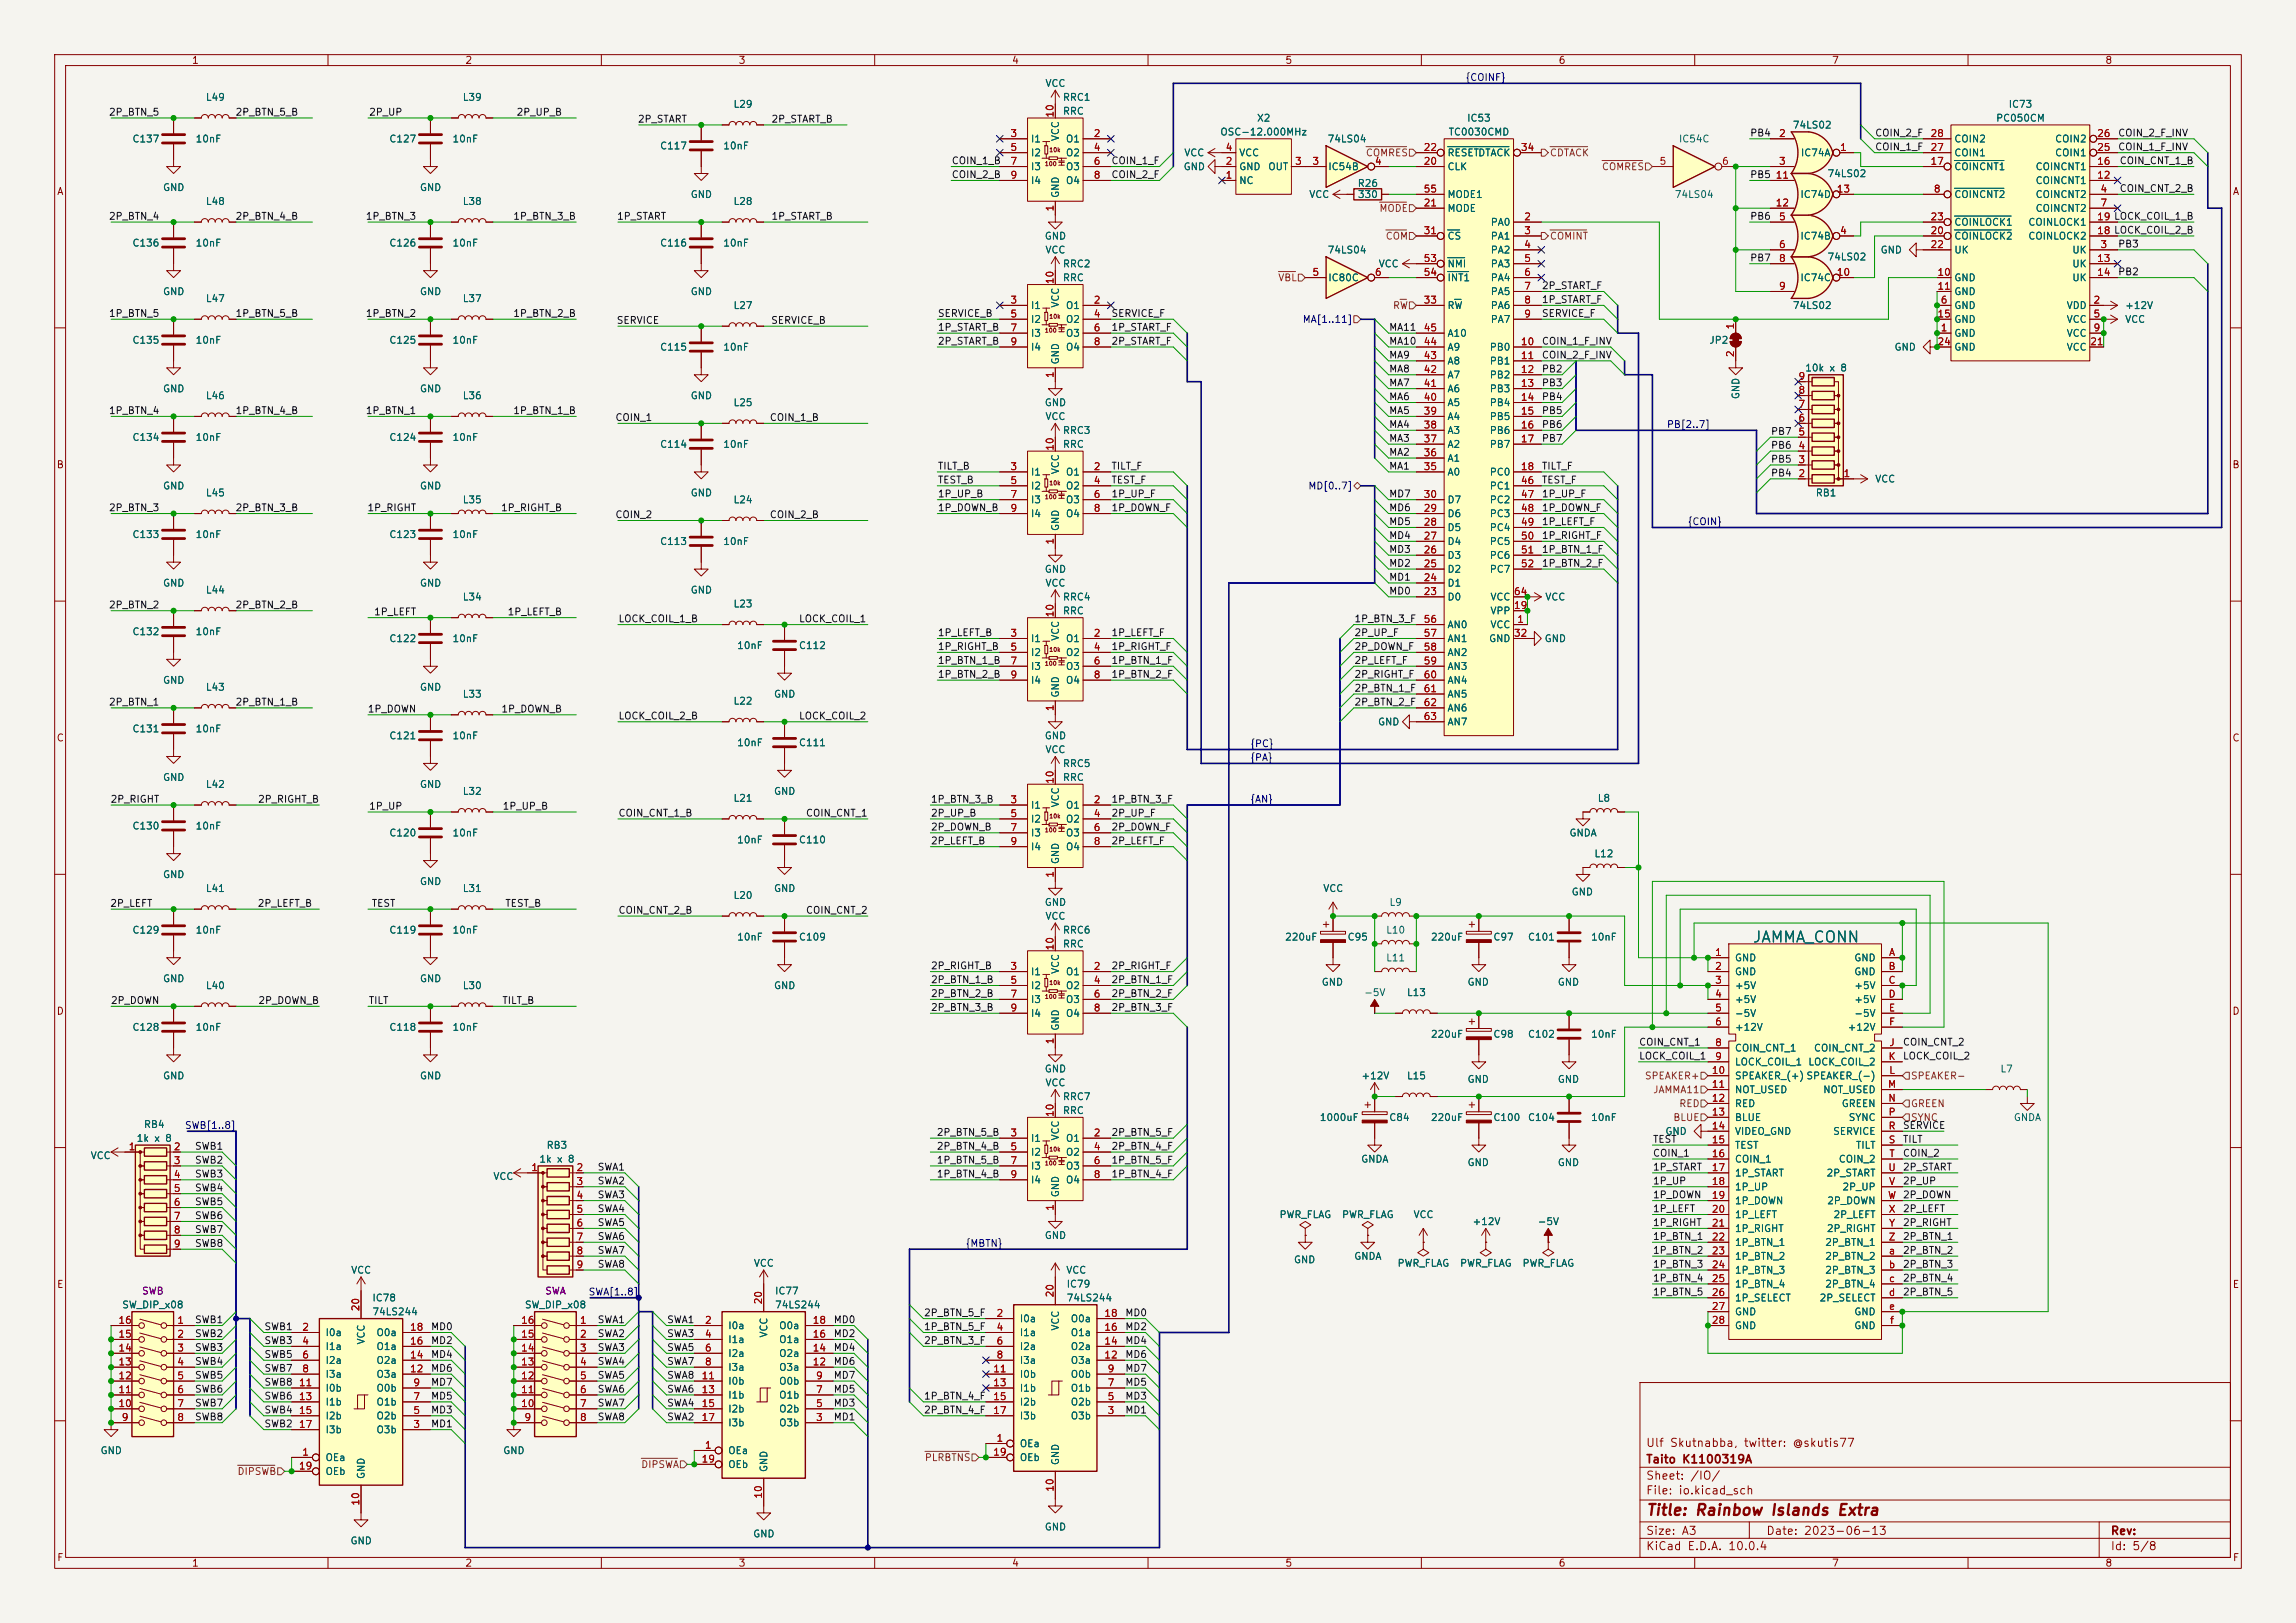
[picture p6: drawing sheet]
<svg xmlns="http://www.w3.org/2000/svg" width="420mm" height="297mm" viewBox="0 0 420 297" stroke-linecap="round" stroke-linejoin="round" font-family="sans-serif">
<defs><g id="words">
<text font-size="2" fill="#006464" x="320.5" y="173">JAMMA_CONN</text>
<text font-size="2" fill="#840000" x="301" y="277.8">Title: Rainbow Islands Extra</text>
<g font-size="1.5" fill="#840000">
<text x="301" y="268.1">Taito K1100319A</text>
<text x="301" y="265.1">Ulf Skutnabba, twitter: @skutis77</text>
<text x="301" y="273.8">File: io.kicad_sch</text>
<text x="301" y="271.1">Sheet: /IO/</text>
<text x="301" y="281.2">Size: A3</text>
<text x="323" y="281.2">Date: 2023-06-13</text>
<text x="386" y="281.2">Rev:</text>
<text x="301" y="284">KiCad E.D.A. 10.0.4</text>
<text x="386" y="284">Id: 5/8</text>
</g>
<g font-size="1.3" fill="#840000">
<text x="35" y="12">1</text>
<text x="85" y="12">2</text>
<text x="135" y="12">3</text>
<text x="185" y="12">4</text>
<text x="235" y="12">5</text>
<text x="285" y="12">6</text>
<text x="335" y="12">7</text>
<text x="385" y="12">8</text>
<text x="10.3" y="36">A</text>
<text x="408.3" y="36">A</text>
<text x="10.3" y="86">B</text>
<text x="408.2" y="86">B</text>
<text x="10.3" y="136">C</text>
<text x="408.2" y="136">C</text>
<text x="10.3" y="186">D</text>
<text x="408.2" y="186">D</text>
<text x="10.3" y="236">E</text>
<text x="408.3" y="236">E</text>
<text x="10.3" y="286">F</text>
<text x="35" y="287">1</text>
<text x="85" y="287">2</text>
<text x="135" y="287">3</text>
<text x="185" y="287">4</text>
<text x="235" y="287">5</text>
<text x="285" y="287">6</text>
<text x="335" y="287">7</text>
<text x="385" y="287">8</text>
<text x="408.3" y="286">F</text>
</g>
<g font-size="1.3" fill="#006464">
<text x="191.1" y="16.2">VCC</text>
<text x="37.5" y="18.8">L49</text>
<text x="84.5" y="18.8">L39</text>
<text x="134.1" y="20">L29</text>
<text x="194.3" y="18.8">RRC1</text>
<text x="194.3" y="21.3">RRC</text>
<text x="229.8" y="22.6">X2</text>
<text x="268.3" y="22.6">IC53</text>
<text x="327.8" y="23.8">74LS02</text>
<text x="365" y="22.6">PC050CM</text>
<text x="367.3" y="20">IC73</text>
<text x="24.1" y="26.4">C137</text>
<text x="35.7" y="26.4">10nF</text>
<text x="71.1" y="26.4">C127</text>
<text x="82.7" y="26.4">10nF</text>
<text x="120.6" y="27.6">C117</text>
<text x="132.2" y="27.6">10nF</text>
<text x="188.5" y="26.4">I1</text>
<text x="188.5" y="28.9">I2</text>
<text x="194" y="25.9" transform="rotate(-90 194 25.9)">VCC</text>
<text x="194.9" y="26.4">O1</text>
<text x="194.9" y="28.9">O2</text>
<text x="216.5" y="28.9">VCC</text>
<text x="223.1" y="25.1">OSC-12.000MHz</text>
<text x="226.6" y="28.9">VCC</text>
<text x="242.7" y="26.4">74LS04</text>
<text x="264.7" y="28.9">RESETDTACK</text>
<text x="264.9" y="25.1">TC0030CMD</text>
<text x="307" y="26.4">IC54C</text>
<text x="329.3" y="28.9">IC74A</text>
<text x="357.4" y="28.9">COIN1</text>
<text x="357.4" y="26.4">COIN2</text>
<text x="375.8" y="28.9">COIN1</text>
<text x="375.8" y="26.4">COIN2</text>
<text x="29.7" y="35.3">GND</text>
<text x="76.7" y="35.3">GND</text>
<text x="188.5" y="31.5">I3</text>
<text x="188.5" y="34">I4</text>
<text x="194.9" y="31.5">O3</text>
<text x="194.9" y="34">O4</text>
<text x="216.4" y="31.5">GND</text>
<text x="226.6" y="34">NC</text>
<text x="226.6" y="31.5">GND</text>
<text x="231.9" y="31.5">OUT</text>
<text x="242.9" y="31.5">IC54B</text>
<text x="248.2" y="34.5">R26</text>
<text x="264.7" y="31.5">CLK</text>
<text x="334.2" y="32.7">74LS02</text>
<text x="357.4" y="31.5">COINCNT1</text>
<text x="372.2" y="34">COINCNT1</text>
<text x="372.2" y="31.5">COINCNT1</text>
<text x="37.5" y="37.8">L48</text>
<text x="84.5" y="37.8">L38</text>
<text x="126.2" y="36.5">GND</text>
<text x="134.1" y="37.8">L28</text>
<text x="194" y="36.3" transform="rotate(-90 194 36.3)">GND</text>
<text x="239.4" y="36.5">VCC</text>
<text x="248.3" y="36.5">330</text>
<text x="264.7" y="39.1">MODE</text>
<text x="264.7" y="36.5">MODE1</text>
<text x="272.6" y="41.6">PA0</text>
<text x="306.2" y="36.5">74LS04</text>
<text x="329.2" y="36.5">IC74D</text>
<text x="357.4" y="36.5">COINCNT2</text>
<text x="357.4" y="41.6">COINLOCK1</text>
<text x="370.9" y="41.6">COINLOCK1</text>
<text x="372.2" y="36.5">COINCNT2</text>
<text x="372.2" y="39.1">COINCNT2</text>
<text x="24.1" y="45.4">C136</text>
<text x="35.7" y="45.4">10nF</text>
<text x="71.1" y="45.4">C126</text>
<text x="82.7" y="45.4">10nF</text>
<text x="120.6" y="45.4">C116</text>
<text x="132.2" y="45.4">10nF</text>
<text x="191" y="44.2">GND</text>
<text x="191.1" y="46.7">VCC</text>
<text x="242.7" y="46.7">74LS04</text>
<text x="264.7" y="44.2">CS</text>
<text x="272.6" y="44.2">PA1</text>
<text x="272.6" y="46.7">PA2</text>
<text x="329.2" y="44.2">IC74B</text>
<text x="334.2" y="48">74LS02</text>
<text x="343.9" y="46.7">GND</text>
<text x="357.4" y="44.2">COINLOCK2</text>
<text x="357.4" y="46.7">UK</text>
<text x="370.9" y="44.2">COINLOCK2</text>
<text x="379" y="46.7">UK</text>
<text x="194.3" y="49.2">RRC2</text>
<text x="194.3" y="51.8">RRC</text>
<text x="242.9" y="51.8">IC80C</text>
<text x="252.1" y="49.2">VCC</text>
<text x="264.7" y="49.2">NMI</text>
<text x="264.7" y="51.8">INT1</text>
<text x="272.6" y="49.2">PA3</text>
<text x="272.6" y="51.8">PA4</text>
<text x="329.2" y="51.8">IC74C</text>
<text x="357.4" y="51.8">GND</text>
<text x="379" y="49.2">UK</text>
<text x="379" y="51.8">UK</text>
<text x="29.7" y="54.3">GND</text>
<text x="37.5" y="55.6">L47</text>
<text x="76.7" y="54.3">GND</text>
<text x="84.5" y="55.6">L37</text>
<text x="126.2" y="54.3">GND</text>
<text x="134.1" y="56.9">L27</text>
<text x="188.5" y="56.9">I1</text>
<text x="188.5" y="59.4">I2</text>
<text x="194" y="56.4" transform="rotate(-90 194 56.4)">VCC</text>
<text x="194.9" y="56.9">O1</text>
<text x="194.9" y="59.4">O2</text>
<text x="264.7" y="56.9">RW</text>
<text x="272.6" y="54.3">PA5</text>
<text x="272.6" y="56.9">PA6</text>
<text x="272.6" y="59.4">PA7</text>
<text x="327.8" y="56.9">74LS02</text>
<text x="357.4" y="56.9">GND</text>
<text x="357.4" y="54.3">GND</text>
<text x="357.4" y="59.4">GND</text>
<text x="377.9" y="56.9">VDD</text>
<text x="377.9" y="59.4">VCC</text>
<text x="388.6" y="59.4">VCC</text>
<text x="388.6" y="56.9">+12V</text>
<text x="24.1" y="63.2">C135</text>
<text x="35.7" y="63.2">10nF</text>
<text x="71.1" y="63.2">C125</text>
<text x="82.7" y="63.2">10nF</text>
<text x="120.6" y="64.5">C115</text>
<text x="132.2" y="64.5">10nF</text>
<text x="188.5" y="61.9">I3</text>
<text x="188.5" y="64.5">I4</text>
<text x="194.9" y="61.9">O3</text>
<text x="194.9" y="64.5">O4</text>
<text x="264.7" y="64.5">A9</text>
<text x="264.7" y="61.9">A10</text>
<text x="272.4" y="64.5">PB0</text>
<text x="312.6" y="63.2">JP2</text>
<text x="346.4" y="64.5">GND</text>
<text x="357.4" y="61.9">GND</text>
<text x="357.4" y="64.5">GND</text>
<text x="377.9" y="61.9">VCC</text>
<text x="377.9" y="64.5">VCC</text>
<text x="194" y="66.8" transform="rotate(-90 194 66.8)">GND</text>
<text x="264.7" y="69.6">A7</text>
<text x="264.7" y="67">A8</text>
<text x="272.4" y="67">PB1</text>
<text x="272.4" y="69.6">PB2</text>
<text x="330.1" y="68.3">10k x 8</text>
<text x="29.7" y="72.1">GND</text>
<text x="37.5" y="73.4">L46</text>
<text x="76.7" y="72.1">GND</text>
<text x="84.5" y="73.4">L36</text>
<text x="126.2" y="73.4">GND</text>
<text x="134.1" y="74.6">L25</text>
<text x="191" y="74.6">GND</text>
<text x="191.1" y="77.2">VCC</text>
<text x="264.7" y="77.2">A4</text>
<text x="264.7" y="74.6">A5</text>
<text x="264.7" y="72.1">A6</text>
<text x="272.4" y="72.1">PB3</text>
<text x="272.4" y="74.6">PB4</text>
<text x="272.4" y="77.2">PB5</text>
<text x="318.5" y="73.2" transform="rotate(-90 318.5 73.2)">GND</text>
<text x="24.1" y="81">C134</text>
<text x="35.7" y="81">10nF</text>
<text x="71.1" y="81">C124</text>
<text x="82.7" y="81">10nF</text>
<text x="120.6" y="82.3">C114</text>
<text x="132.2" y="82.3">10nF</text>
<text x="194.3" y="79.7">RRC3</text>
<text x="194.3" y="82.3">RRC</text>
<text x="264.7" y="82.3">A2</text>
<text x="264.7" y="79.7">A3</text>
<text x="272.4" y="79.7">PB6</text>
<text x="272.4" y="82.3">PB7</text>
<text x="29.7" y="89.9">GND</text>
<text x="76.7" y="89.9">GND</text>
<text x="188.5" y="87.3">I1</text>
<text x="188.5" y="89.9">I2</text>
<text x="194" y="86.9" transform="rotate(-90 194 86.9)">VCC</text>
<text x="194.9" y="87.3">O1</text>
<text x="194.9" y="89.9">O2</text>
<text x="264.7" y="87.3">A0</text>
<text x="264.7" y="84.8">A1</text>
<text x="272.4" y="87.3">PC0</text>
<text x="272.4" y="89.9">PC1</text>
<text x="342.9" y="88.6">VCC</text>
<text x="37.5" y="91.1">L45</text>
<text x="84.5" y="92.4">L35</text>
<text x="126.2" y="91.1">GND</text>
<text x="134.1" y="92.4">L24</text>
<text x="188.5" y="92.4">I3</text>
<text x="188.5" y="95">I4</text>
<text x="194.9" y="92.4">O3</text>
<text x="194.9" y="95">O4</text>
<text x="264.7" y="95">D6</text>
<text x="264.7" y="92.4">D7</text>
<text x="272.4" y="92.4">PC2</text>
<text x="272.4" y="95">PC3</text>
<text x="332" y="91.1">RB1</text>
<text x="24.1" y="98.8">C133</text>
<text x="35.7" y="98.8">10nF</text>
<text x="71.1" y="98.8">C123</text>
<text x="82.7" y="98.8">10nF</text>
<text x="120.6" y="100">C113</text>
<text x="132.2" y="100">10nF</text>
<text x="194" y="97.3" transform="rotate(-90 194 97.3)">GND</text>
<text x="264.7" y="100">D4</text>
<text x="264.7" y="97.5">D5</text>
<text x="272.4" y="97.5">PC4</text>
<text x="272.4" y="100">PC5</text>
<text x="29.7" y="107.7">GND</text>
<text x="76.7" y="107.7">GND</text>
<text x="191" y="105.1">GND</text>
<text x="191.1" y="107.7">VCC</text>
<text x="264.7" y="107.7">D1</text>
<text x="264.7" y="105.1">D2</text>
<text x="264.7" y="102.6">D3</text>
<text x="272.4" y="102.6">PC6</text>
<text x="272.4" y="105.1">PC7</text>
<text x="37.5" y="108.9">L44</text>
<text x="84.5" y="110.2">L34</text>
<text x="126.2" y="108.9">GND</text>
<text x="134.1" y="111.5">L23</text>
<text x="194.3" y="110.2">RRC4</text>
<text x="194.3" y="112.7">RRC</text>
<text x="264.7" y="110.2">D0</text>
<text x="272.5" y="112.7">VPP</text>
<text x="272.5" y="110.2">VCC</text>
<text x="282.6" y="110.2">VCC</text>
<text x="24.1" y="116.5">C132</text>
<text x="35.7" y="116.5">10nF</text>
<text x="71.1" y="117.8">C122</text>
<text x="82.7" y="117.8">10nF</text>
<text x="134.7" y="119.1">10nF</text>
<text x="146" y="119.1">C112</text>
<text x="188.5" y="117.8">I1</text>
<text x="194" y="117.4" transform="rotate(-90 194 117.4)">VCC</text>
<text x="194.9" y="117.8">O1</text>
<text x="264.7" y="115.3">AN0</text>
<text x="264.7" y="117.8">AN1</text>
<text x="272.3" y="117.8">GND</text>
<text x="272.5" y="115.3">VCC</text>
<text x="282.4" y="117.8">GND</text>
<text x="29.7" y="125.4">GND</text>
<text x="188.5" y="120.4">I2</text>
<text x="188.5" y="122.9">I3</text>
<text x="188.5" y="125.4">I4</text>
<text x="194.9" y="120.4">O2</text>
<text x="194.9" y="122.9">O3</text>
<text x="194.9" y="125.4">O4</text>
<text x="264.7" y="120.4">AN2</text>
<text x="264.7" y="122.9">AN3</text>
<text x="264.7" y="125.4">AN4</text>
<text x="37.5" y="126.7">L43</text>
<text x="76.7" y="126.7">GND</text>
<text x="84.5" y="128">L33</text>
<text x="134.1" y="129.2">L22</text>
<text x="141.5" y="128">GND</text>
<text x="194" y="127.8" transform="rotate(-90 194 127.8)">GND</text>
<text x="264.7" y="128">AN5</text>
<text x="264.7" y="130.5">AN6</text>
<text x="24.1" y="134.3">C131</text>
<text x="35.7" y="134.3">10nF</text>
<text x="71.1" y="135.6">C121</text>
<text x="82.7" y="135.6">10nF</text>
<text x="134.7" y="136.9">10nF</text>
<text x="146" y="136.9">C111</text>
<text x="191" y="135.6">GND</text>
<text x="252" y="133.1">GND</text>
<text x="264.7" y="133.1">AN7</text>
<text x="29.7" y="143.2">GND</text>
<text x="191.1" y="138.1">VCC</text>
<text x="194.3" y="140.7">RRC5</text>
<text x="194.3" y="143.2">RRC</text>
<text x="37.5" y="144.5">L42</text>
<text x="76.7" y="144.5">GND</text>
<text x="84.5" y="145.8">L32</text>
<text x="134.1" y="147">L21</text>
<text x="141.5" y="145.8">GND</text>
<text x="188.5" y="148.3">I1</text>
<text x="194" y="147.8" transform="rotate(-90 194 147.8)">VCC</text>
<text x="194.9" y="148.3">O1</text>
<text x="292.1" y="147">L8</text>
<text x="24.1" y="152.1">C130</text>
<text x="35.7" y="152.1">10nF</text>
<text x="71.1" y="153.4">C120</text>
<text x="82.7" y="153.4">10nF</text>
<text x="134.7" y="154.6">10nF</text>
<text x="146" y="154.6">C110</text>
<text x="188.5" y="150.8">I2</text>
<text x="188.5" y="153.4">I3</text>
<text x="188.5" y="155.9">I4</text>
<text x="194.9" y="150.8">O2</text>
<text x="194.9" y="153.4">O3</text>
<text x="194.9" y="155.9">O4</text>
<text x="287" y="153.4">GNDA</text>
<text x="29.7" y="161">GND</text>
<text x="194" y="158.2" transform="rotate(-90 194 158.2)">GND</text>
<text x="291.5" y="157.2">L12</text>
<text x="37.5" y="163.5">L41</text>
<text x="76.7" y="162.3">GND</text>
<text x="84.5" y="163.5">L31</text>
<text x="134.1" y="164.8">L20</text>
<text x="141.5" y="163.5">GND</text>
<text x="191" y="166.1">GND</text>
<text x="241.9" y="163.5">VCC</text>
<text x="254" y="166.1">L9</text>
<text x="287.4" y="164.2">GND</text>
<text x="24.1" y="171.2">C129</text>
<text x="35.7" y="171.2">10nF</text>
<text x="71.1" y="171.2">C119</text>
<text x="82.7" y="171.2">10nF</text>
<text x="134.7" y="172.4">10nF</text>
<text x="146" y="172.4">C109</text>
<text x="191.1" y="168.6">VCC</text>
<text x="194.3" y="171.2">RRC6</text>
<text x="194.3" y="173.7">RRC</text>
<text x="235" y="172.4">220uF</text>
<text x="246.4" y="172.4">C95</text>
<text x="253.4" y="171.2">L10</text>
<text x="261.6" y="172.4">220uF</text>
<text x="273.1" y="172.4">C97</text>
<text x="279.4" y="172.4">C101</text>
<text x="290.9" y="172.4">10nF</text>
<text x="188.5" y="178.8">I1</text>
<text x="194" y="178.3" transform="rotate(-90 194 178.3)">VCC</text>
<text x="194.9" y="178.8">O1</text>
<text x="253.4" y="176.2">L11</text>
<text x="317.2" y="176.2">GND</text>
<text x="317.2" y="178.8">GND</text>
<text x="339.1" y="176.2">GND</text>
<text x="339.1" y="178.8">GND</text>
<text x="29.7" y="180">GND</text>
<text x="37.5" y="181.3">L40</text>
<text x="76.7" y="180">GND</text>
<text x="84.5" y="181.3">L30</text>
<text x="141.5" y="181.3">GND</text>
<text x="188.5" y="181.3">I2</text>
<text x="188.5" y="183.9">I3</text>
<text x="194.9" y="181.3">O2</text>
<text x="194.9" y="183.9">O3</text>
<text x="241.7" y="180.7">GND</text>
<text x="249.4" y="182.6">-5V</text>
<text x="257.3" y="182.6">L13</text>
<text x="268.3" y="180.7">GND</text>
<text x="284.8" y="180.7">GND</text>
<text x="317.2" y="181.3">+5V</text>
<text x="317.2" y="183.9">+5V</text>
<text x="339.1" y="181.3">+5V</text>
<text x="339.1" y="183.9">+5V</text>
<text x="24.1" y="188.9">C128</text>
<text x="35.7" y="188.9">10nF</text>
<text x="71.1" y="188.9">C118</text>
<text x="82.7" y="188.9">10nF</text>
<text x="188.5" y="186.4">I4</text>
<text x="194" y="188.7" transform="rotate(-90 194 188.7)">GND</text>
<text x="194.9" y="186.4">O4</text>
<text x="261.6" y="190.2">220uF</text>
<text x="273.1" y="190.2">C98</text>
<text x="279.4" y="190.2">C102</text>
<text x="290.9" y="190.2">10nF</text>
<text x="317.2" y="186.4">-5V</text>
<text x="317.2" y="188.9">+12V</text>
<text x="337.9" y="188.9">+12V</text>
<text x="339.1" y="186.4">-5V</text>
<text x="29.7" y="197.8">GND</text>
<text x="76.7" y="197.8">GND</text>
<text x="191" y="196.6">GND</text>
<text x="248.9" y="197.8">+12V</text>
<text x="257.3" y="197.8">L15</text>
<text x="317.2" y="192.7">COIN_CNT_1</text>
<text x="317.2" y="195.3">LOCK_COIL_1</text>
<text x="317.2" y="197.8">SPEAKER_(+) SPEAKER_(-)</text>
<text x="330.7" y="195.3">LOCK_COIL_2</text>
<text x="331.7" y="192.7">COIN_CNT_2</text>
<text x="365.8" y="196.6">L7</text>
<text x="191.1" y="199.1">VCC</text>
<text x="194.3" y="201.6">RRC7</text>
<text x="268.3" y="198.5">GND</text>
<text x="284.8" y="198.5">GND</text>
<text x="317.2" y="200.4">NOT_USED</text>
<text x="317.2" y="202.9">RED</text>
<text x="333.4" y="200.4">NOT_USED</text>
<text x="336.8" y="202.9">GREEN</text>
<text x="24.9" y="209.3">1k x 8</text>
<text x="26.2" y="206.7">RB4</text>
<text x="188.5" y="209.3">I1</text>
<text x="194" y="208.8" transform="rotate(-90 194 208.8)">VCC</text>
<text x="194.3" y="204.2">RRC</text>
<text x="194.9" y="209.3">O1</text>
<text x="241.3" y="205.4">1000uF</text>
<text x="254" y="205.4">C84</text>
<text x="261.6" y="205.4">220uF</text>
<text x="273.1" y="205.4">C100</text>
<text x="279.4" y="205.4">C104</text>
<text x="290.9" y="205.4">10nF</text>
<text x="304.5" y="208">GND</text>
<text x="317.2" y="205.4">BLUE</text>
<text x="317.2" y="208">VIDEO_GND</text>
<text x="335.2" y="208">SERVICE</text>
<text x="338.1" y="205.4">SYNC</text>
<text x="368.3" y="205.4">GNDA</text>
<text x="16.5" y="212.4">VCC</text>
<text x="98.5" y="213.1">1k x 8</text>
<text x="99.9" y="210.5">RB3</text>
<text x="188.5" y="211.8">I2</text>
<text x="188.5" y="214.3">I3</text>
<text x="194.9" y="211.8">O2</text>
<text x="194.9" y="214.3">O3</text>
<text x="248.9" y="213.1">GNDA</text>
<text x="268.3" y="213.7">GND</text>
<text x="284.8" y="213.7">GND</text>
<text x="317.2" y="210.5">TEST</text>
<text x="317.2" y="213.1">COIN_1</text>
<text x="317.2" y="215.6">1P_START</text>
<text x="334" y="215.6">2P_START</text>
<text x="336.2" y="213.1">COIN_2</text>
<text x="339.4" y="210.5">TILT</text>
<text x="90.1" y="216.2">VCC</text>
<text x="188.5" y="216.9">I4</text>
<text x="194" y="219.2" transform="rotate(-90 194 219.2)">GND</text>
<text x="194.9" y="216.9">O4</text>
<text x="317.2" y="218.1">1P_UP</text>
<text x="317.2" y="220.7">1P_DOWN</text>
<text x="334.1" y="220.7">2P_DOWN</text>
<text x="336.9" y="218.1">2P_UP</text>
<text x="191" y="227">GND</text>
<text x="233.9" y="223.2">PWR_FLAG</text>
<text x="245.4" y="223.2">PWR_FLAG</text>
<text x="258.5" y="223.2">VCC</text>
<text x="269.2" y="224.5">+12V</text>
<text x="281.2" y="224.5">-5V</text>
<text x="317.2" y="223.2">1P_LEFT</text>
<text x="317.2" y="225.8">1P_RIGHT</text>
<text x="334.1" y="225.8">2P_RIGHT</text>
<text x="335.3" y="223.2">2P_LEFT</text>
<text x="64.1" y="233.4">VCC</text>
<text x="137.8" y="232.1">VCC</text>
<text x="194.9" y="233.4">VCC</text>
<text x="236.6" y="231.5">GND</text>
<text x="247.6" y="230.8">GNDA</text>
<text x="255.5" y="232.1">PWR_FLAG</text>
<text x="267" y="232.1">PWR_FLAG</text>
<text x="278.4" y="232.1">PWR_FLAG</text>
<text x="317.2" y="228.3">1P_BTN_1</text>
<text x="317.2" y="230.8">1P_BTN_2</text>
<text x="317.2" y="233.4">1P_BTN_3</text>
<text x="333.8" y="228.3">2P_BTN_1</text>
<text x="333.8" y="230.8">2P_BTN_2</text>
<text x="333.8" y="233.4">2P_BTN_3</text>
<text x="22.2" y="239.7">SW_DIP_x08</text>
<text x="68" y="238.5">IC78</text>
<text x="95.9" y="239.7">SW_DIP_x08</text>
<text x="141.7" y="239.7">74LS244</text>
<text x="141.7" y="237.2">IC77</text>
<text x="195" y="238.5">74LS244</text>
<text x="195" y="235.9">IC79</text>
<text x="317.2" y="235.9">1P_BTN_4</text>
<text x="317.2" y="238.5">1P_SELECT</text>
<text x="332.7" y="238.5">2P_SELECT</text>
<text x="333.8" y="235.9">2P_BTN_4</text>
<text x="59.4" y="244.8">I0a</text>
<text x="68" y="241">74LS244</text>
<text x="68.8" y="244.8">O0a</text>
<text x="133.1" y="243.5">I0a</text>
<text x="140.7" y="244.9" transform="rotate(-90 140.7 244.9)">VCC</text>
<text x="142.4" y="243.5">O0a</text>
<text x="186.4" y="242.3">I0a</text>
<text x="186.4" y="244.8">I1a</text>
<text x="194" y="243.6" transform="rotate(-90 194 243.6)">VCC</text>
<text x="195.8" y="244.8">O1a</text>
<text x="195.8" y="242.3">O0a</text>
<text x="317.2" y="241">GND</text>
<text x="317.2" y="243.5">GND</text>
<text x="339.1" y="241">GND</text>
<text x="339.1" y="243.5">GND</text>
<text x="59.4" y="247.4">I1a</text>
<text x="59.4" y="249.9">I2a</text>
<text x="67" y="246.1" transform="rotate(-90 67 246.1)">VCC</text>
<text x="68.8" y="249.9">O2a</text>
<text x="68.8" y="247.4">O1a</text>
<text x="133.1" y="246.1">I1a</text>
<text x="133.1" y="248.6">I2a</text>
<text x="133.1" y="251.2">I3a</text>
<text x="142.4" y="251.2">O3a</text>
<text x="142.4" y="248.6">O2a</text>
<text x="142.4" y="246.1">O1a</text>
<text x="186.4" y="247.4">I2a</text>
<text x="186.4" y="249.9">I3a</text>
<text x="195.8" y="249.9">O3a</text>
<text x="195.8" y="247.4">O2a</text>
<text x="59.4" y="252.4">I3a</text>
<text x="59.4" y="255">I0b</text>
<text x="59.4" y="257.5">I1b</text>
<text x="68.8" y="257.5">O1b</text>
<text x="68.8" y="255">O0b</text>
<text x="68.8" y="252.4">O3a</text>
<text x="133.1" y="253.7">I0b</text>
<text x="133.1" y="256.2">I1b</text>
<text x="142.4" y="256.2">O1b</text>
<text x="142.4" y="253.7">O0b</text>
<text x="186.4" y="252.4">I0b</text>
<text x="186.4" y="255">I1b</text>
<text x="186.4" y="257.5">I2b</text>
<text x="195.8" y="257.5">O2b</text>
<text x="195.8" y="255">O1b</text>
<text x="195.8" y="252.4">O0b</text>
<text x="59.4" y="260.1">I2b</text>
<text x="59.4" y="262.6">I3b</text>
<text x="68.8" y="262.6">O3b</text>
<text x="68.8" y="260.1">O2b</text>
<text x="133.1" y="258.8">I2b</text>
<text x="133.1" y="261.3">I3b</text>
<text x="142.4" y="261.3">O3b</text>
<text x="142.4" y="258.8">O2b</text>
<text x="186.4" y="260.1">I3b</text>
<text x="195.8" y="260.1">O3b</text>
<text x="18.3" y="266.4">GND</text>
<text x="59.4" y="267.7">OEa</text>
<text x="91.9" y="266.4">GND</text>
<text x="133.1" y="266.4">OEa</text>
<text x="133.1" y="268.9">OEb</text>
<text x="140.7" y="269.5" transform="rotate(-90 140.7 269.5)">GND</text>
<text x="186.4" y="265.1">OEa</text>
<text x="186.4" y="267.7">OEb</text>
<text x="194" y="268.2" transform="rotate(-90 194 268.2)">GND</text>
<text x="59.4" y="270.2">OEb</text>
<text x="67" y="270.8" transform="rotate(-90 67 270.8)">GND</text>
<text x="137.7" y="281.6">GND</text>
<text x="191" y="280.4">GND</text>
<text x="64" y="282.9">GND</text>
</g>
<g font-size="1.3" fill="#000084">
<text x="268" y="15.1">{COINF}</text>
<text x="238.2" y="59.4">MA[1..11]</text>
<text x="304.8" y="78.6">PB[2..7]</text>
<text x="239.2" y="89.9">MD[0..7]</text>
<text x="308.6" y="96.4">{COIN}</text>
<text x="228.6" y="137">{PC}</text>
<text x="228.6" y="139.6">{PA}</text>
<text x="228.6" y="147.2">{AN}</text>
<text x="33.7" y="206.9">SWB[1..8]</text>
<text x="176.5" y="228.5">{MBTN}</text>
<text x="107.6" y="237.4">SWA[1..8]</text>
</g>
<g font-size="1.3" fill="#0f0f0f">
<text x="19.8" y="21.5">2P_BTN_5</text>
<text x="43" y="21.5">2P_BTN_5_B</text>
<text x="67.4" y="21.5">2P_UP</text>
<text x="94.4" y="21.5">2P_UP_B</text>
<text x="116.6" y="22.7">2P_START</text>
<text x="141" y="22.7">2P_START_B</text>
<text x="320" y="25.3">PB4</text>
<text x="342.9" y="25.3">COIN_2_F</text>
<text x="342.9" y="27.8">COIN_1_F</text>
<text x="387.3" y="25.3">COIN_2_F_INV</text>
<text x="387.3" y="27.8">COIN_1_F_INV</text>
<text x="174" y="30.4">COIN_1_B</text>
<text x="174" y="32.9">COIN_2_B</text>
<text x="203.2" y="30.4">COIN_1_F</text>
<text x="203.2" y="32.9">COIN_2_F</text>
<text x="320" y="32.9">PB5</text>
<text x="387.6" y="35.4">COIN_CNT_2_B</text>
<text x="387.6" y="30.4">COIN_CNT_1_B</text>
<text x="19.8" y="40.5">2P_BTN_4</text>
<text x="43" y="40.5">2P_BTN_4_B</text>
<text x="66.8" y="40.5">1P_BTN_3</text>
<text x="93.8" y="40.5">1P_BTN_3_B</text>
<text x="112.8" y="40.5">1P_START</text>
<text x="141" y="40.5">1P_START_B</text>
<text x="320" y="40.5">PB6</text>
<text x="387.3" y="45.6">PB3</text>
<text x="281.9" y="53.2">2P_START_F</text>
<text x="320" y="48.1">PB7</text>
<text x="387.3" y="50.7">PB2</text>
<text x="19.8" y="58.3">1P_BTN_5</text>
<text x="43" y="58.3">1P_BTN_5_B</text>
<text x="66.8" y="58.3">1P_BTN_2</text>
<text x="93.8" y="58.3">1P_BTN_2_B</text>
<text x="112.7" y="59.6">SERVICE</text>
<text x="140.9" y="59.6">SERVICE_B</text>
<text x="171.4" y="58.3">SERVICE_B</text>
<text x="203.2" y="58.3">SERVICE_F</text>
<text x="281.9" y="58.3">SERVICE_F</text>
<text x="281.9" y="55.8">1P_START_F</text>
<text x="171.4" y="60.8">1P_START_B</text>
<text x="171.4" y="63.4">2P_START_B</text>
<text x="203.2" y="63.4">2P_START_F</text>
<text x="203.2" y="60.8">1P_START_F</text>
<text x="254" y="65.9">MA9</text>
<text x="254" y="60.8">MA11</text>
<text x="254" y="63.4">MA10</text>
<text x="281.9" y="65.9">COIN_2_F_INV</text>
<text x="281.9" y="63.4">COIN_1_F_INV</text>
<text x="254" y="71">MA7</text>
<text x="254" y="68.5">MA8</text>
<text x="281.9" y="71">PB3</text>
<text x="281.9" y="68.5">PB2</text>
<text x="19.8" y="76.1">1P_BTN_4</text>
<text x="43" y="76.1">1P_BTN_4_B</text>
<text x="66.8" y="76.1">1P_BTN_1</text>
<text x="93.8" y="76.1">1P_BTN_1_B</text>
<text x="112.5" y="77.3">COIN_1</text>
<text x="140.7" y="77.3">COIN_1_B</text>
<text x="254" y="73.5">MA6</text>
<text x="254" y="76.1">MA5</text>
<text x="281.9" y="76.1">PB5</text>
<text x="281.9" y="73.5">PB4</text>
<text x="254" y="81.2">MA3</text>
<text x="254" y="78.6">MA4</text>
<text x="254" y="83.7">MA2</text>
<text x="281.9" y="78.6">PB6</text>
<text x="281.9" y="81.2">PB7</text>
<text x="323.8" y="79.9">PB7</text>
<text x="323.8" y="82.4">PB6</text>
<text x="171.4" y="86.2">TILT_B</text>
<text x="171.4" y="88.8">TEST_B</text>
<text x="203.2" y="86.2">TILT_F</text>
<text x="203.2" y="88.8">TEST_F</text>
<text x="254" y="86.2">MA1</text>
<text x="281.9" y="88.8">TEST_F</text>
<text x="281.9" y="86.2">TILT_F</text>
<text x="323.8" y="87.5">PB4</text>
<text x="323.8" y="85">PB5</text>
<text x="19.8" y="93.9">2P_BTN_3</text>
<text x="43" y="93.9">2P_BTN_3_B</text>
<text x="67.1" y="93.9">1P_RIGHT</text>
<text x="91.5" y="93.9">1P_RIGHT_B</text>
<text x="112.5" y="95.1">COIN_2</text>
<text x="140.7" y="95.1">COIN_2_B</text>
<text x="171.4" y="93.9">1P_DOWN_B</text>
<text x="171.4" y="91.3">1P_UP_B</text>
<text x="203.2" y="91.3">1P_UP_F</text>
<text x="203.2" y="93.9">1P_DOWN_F</text>
<text x="254" y="93.9">MD6</text>
<text x="254" y="91.3">MD7</text>
<text x="281.9" y="93.9">1P_DOWN_F</text>
<text x="281.9" y="91.3">1P_UP_F</text>
<text x="254" y="96.4">MD5</text>
<text x="254" y="98.9">MD4</text>
<text x="254" y="101.5">MD3</text>
<text x="281.9" y="101.5">1P_BTN_1_F</text>
<text x="281.9" y="96.4">1P_LEFT_F</text>
<text x="281.9" y="98.9">1P_RIGHT_F</text>
<text x="254" y="104">MD2</text>
<text x="254" y="106.6">MD1</text>
<text x="281.9" y="104">1P_BTN_2_F</text>
<text x="19.8" y="111.6">2P_BTN_2</text>
<text x="43" y="111.6">2P_BTN_2_B</text>
<text x="68.3" y="112.9">1P_LEFT</text>
<text x="92.7" y="112.9">1P_LEFT_B</text>
<text x="254" y="109.1">MD0</text>
<text x="113" y="114.2">LOCK_COIL_1_B</text>
<text x="146" y="114.2">LOCK_COIL_1</text>
<text x="171.4" y="119.3">1P_RIGHT_B</text>
<text x="171.4" y="116.7">1P_LEFT_B</text>
<text x="203.2" y="119.3">1P_RIGHT_F</text>
<text x="203.2" y="116.7">1P_LEFT_F</text>
<text x="247.6" y="119.3">2P_DOWN_F</text>
<text x="247.6" y="116.7">2P_UP_F</text>
<text x="247.6" y="114.2">1P_BTN_3_F</text>
<text x="171.4" y="124.3">1P_BTN_2_B</text>
<text x="171.4" y="121.8">1P_BTN_1_B</text>
<text x="203.2" y="121.8">1P_BTN_1_F</text>
<text x="203.2" y="124.3">1P_BTN_2_F</text>
<text x="247.6" y="124.3">2P_RIGHT_F</text>
<text x="247.6" y="121.8">2P_LEFT_F</text>
<text x="19.8" y="129.4">2P_BTN_1</text>
<text x="43" y="129.4">2P_BTN_1_B</text>
<text x="67.2" y="130.7">1P_DOWN</text>
<text x="91.6" y="130.7">1P_DOWN_B</text>
<text x="113" y="132">LOCK_COIL_2_B</text>
<text x="146" y="132">LOCK_COIL_2</text>
<text x="247.6" y="129.4">2P_BTN_2_F</text>
<text x="247.6" y="126.9">2P_BTN_1_F</text>
<text x="20.1" y="147.2">2P_RIGHT</text>
<text x="47.1" y="147.2">2P_RIGHT_B</text>
<text x="67.4" y="148.5">1P_UP</text>
<text x="91.8" y="148.5">1P_UP_B</text>
<text x="113" y="149.7">COIN_CNT_1_B</text>
<text x="147.3" y="149.7">COIN_CNT_1</text>
<text x="170.2" y="147.2">1P_BTN_3_B</text>
<text x="170.2" y="149.7">2P_UP_B</text>
<text x="203.2" y="149.7">2P_UP_F</text>
<text x="203.2" y="147.2">1P_BTN_3_F</text>
<text x="170.2" y="152.3">2P_DOWN_B</text>
<text x="170.2" y="154.8">2P_LEFT_B</text>
<text x="203.2" y="154.8">2P_LEFT_F</text>
<text x="203.2" y="152.3">2P_DOWN_F</text>
<text x="20.1" y="166.2">2P_LEFT</text>
<text x="47" y="166.2">2P_LEFT_B</text>
<text x="67.9" y="166.2">TEST</text>
<text x="92.3" y="166.2">TEST_B</text>
<text x="113" y="167.5">COIN_CNT_2_B</text>
<text x="147.3" y="167.5">COIN_CNT_2</text>
<text x="170.2" y="177.7">2P_RIGHT_B</text>
<text x="203.2" y="177.7">2P_RIGHT_F</text>
<text x="20.2" y="184">2P_DOWN</text>
<text x="47.1" y="184">2P_DOWN_B</text>
<text x="67.3" y="184">TILT</text>
<text x="91.8" y="184">TILT_B</text>
<text x="170.2" y="182.8">2P_BTN_2_B</text>
<text x="170.2" y="185.3">2P_BTN_3_B</text>
<text x="170.2" y="180.2">2P_BTN_1_B</text>
<text x="203.2" y="185.3">2P_BTN_3_F</text>
<text x="203.2" y="182.8">2P_BTN_2_F</text>
<text x="203.2" y="180.2">2P_BTN_1_F</text>
<text x="299.7" y="191.6">COIN_CNT_1</text>
<text x="348" y="191.6">COIN_CNT_2</text>
<text x="299.7" y="194.2">LOCK_COIL_1</text>
<text x="348" y="194.2">LOCK_COIL_2</text>
<text x="171.2" y="208.2">2P_BTN_5_B</text>
<text x="203.2" y="208.2">2P_BTN_5_F</text>
<text x="302.3" y="209.4">TEST</text>
<text x="348" y="206.9">SERVICE</text>
<text x="348" y="209.4">TILT</text>
<text x="35.6" y="215.8">SWB3</text>
<text x="35.6" y="213.2">SWB2</text>
<text x="35.6" y="210.7">SWB1</text>
<text x="109.2" y="214.5">SWA1</text>
<text x="171.2" y="210.7">2P_BTN_4_B</text>
<text x="171.2" y="215.8">1P_BTN_4_B</text>
<text x="171.2" y="213.2">1P_BTN_5_B</text>
<text x="203.2" y="210.7">2P_BTN_4_F</text>
<text x="203.2" y="213.2">1P_BTN_5_F</text>
<text x="203.2" y="215.8">1P_BTN_4_F</text>
<text x="302.3" y="214.5">1P_START</text>
<text x="302.3" y="212">COIN_1</text>
<text x="348" y="214.5">2P_START</text>
<text x="348" y="212">COIN_2</text>
<text x="35.6" y="218.3">SWB4</text>
<text x="35.6" y="220.9">SWB5</text>
<text x="109.2" y="219.6">SWA3</text>
<text x="109.2" y="217">SWA2</text>
<text x="302.3" y="219.6">1P_DOWN</text>
<text x="302.3" y="217">1P_UP</text>
<text x="348" y="219.6">2P_DOWN</text>
<text x="348" y="217">2P_UP</text>
<text x="35.6" y="223.4">SWB6</text>
<text x="35.6" y="225.9">SWB7</text>
<text x="109.2" y="224.7">SWA5</text>
<text x="109.2" y="227.2">SWA6</text>
<text x="109.2" y="222.1">SWA4</text>
<text x="302.3" y="222.1">1P_LEFT</text>
<text x="302.3" y="227.2">1P_BTN_1</text>
<text x="302.3" y="224.7">1P_RIGHT</text>
<text x="348" y="227.2">2P_BTN_1</text>
<text x="348" y="222.1">2P_LEFT</text>
<text x="348" y="224.7">2P_RIGHT</text>
<text x="35.6" y="228.5">SWB8</text>
<text x="109.2" y="229.7">SWA7</text>
<text x="109.2" y="232.3">SWA8</text>
<text x="302.3" y="232.3">1P_BTN_3</text>
<text x="302.3" y="229.7">1P_BTN_2</text>
<text x="348" y="232.3">2P_BTN_3</text>
<text x="348" y="229.7">2P_BTN_2</text>
<text x="302.3" y="234.8">1P_BTN_4</text>
<text x="302.3" y="237.4">1P_BTN_5</text>
<text x="348" y="237.4">2P_BTN_5</text>
<text x="348" y="234.8">2P_BTN_4</text>
<text x="35.6" y="242.4">SWB1</text>
<text x="35.6" y="245">SWB2</text>
<text x="48.3" y="243.7">SWB1</text>
<text x="78.7" y="243.7">MD0</text>
<text x="109.2" y="242.4">SWA1</text>
<text x="109.2" y="245">SWA2</text>
<text x="121.9" y="245">SWA3</text>
<text x="121.9" y="242.4">SWA1</text>
<text x="152.4" y="245">MD2</text>
<text x="152.4" y="242.4">MD0</text>
<text x="168.9" y="241.2">2P_BTN_5_F</text>
<text x="168.9" y="243.7">1P_BTN_5_F</text>
<text x="205.7" y="243.7">MD2</text>
<text x="205.7" y="241.2">MD0</text>
<text x="35.6" y="250.1">SWB4</text>
<text x="35.6" y="247.5">SWB3</text>
<text x="48.3" y="248.8">SWB5</text>
<text x="48.3" y="246.3">SWB3</text>
<text x="48.3" y="251.3">SWB7</text>
<text x="78.7" y="248.8">MD4</text>
<text x="78.7" y="246.3">MD2</text>
<text x="78.7" y="251.3">MD6</text>
<text x="109.2" y="250.1">SWA4</text>
<text x="109.2" y="247.5">SWA3</text>
<text x="121.9" y="247.5">SWA5</text>
<text x="121.9" y="250.1">SWA7</text>
<text x="152.4" y="247.5">MD4</text>
<text x="152.4" y="250.1">MD6</text>
<text x="168.9" y="246.3">2P_BTN_3_F</text>
<text x="205.7" y="251.3">MD7</text>
<text x="205.7" y="246.3">MD4</text>
<text x="205.7" y="248.8">MD6</text>
<text x="35.6" y="257.7">SWB7</text>
<text x="35.6" y="255.1">SWB6</text>
<text x="35.6" y="252.6">SWB5</text>
<text x="48.3" y="256.4">SWB6</text>
<text x="48.3" y="253.9">SWB8</text>
<text x="78.7" y="256.4">MD5</text>
<text x="78.7" y="253.9">MD7</text>
<text x="109.2" y="257.7">SWA7</text>
<text x="109.2" y="255.1">SWA6</text>
<text x="109.2" y="252.6">SWA5</text>
<text x="121.9" y="252.6">SWA8</text>
<text x="121.9" y="255.1">SWA6</text>
<text x="121.9" y="257.7">SWA4</text>
<text x="152.4" y="252.6">MD7</text>
<text x="152.4" y="257.7">MD3</text>
<text x="152.4" y="255.1">MD5</text>
<text x="168.9" y="256.4">1P_BTN_4_F</text>
<text x="205.7" y="253.9">MD5</text>
<text x="205.7" y="256.4">MD3</text>
<text x="35.6" y="260.2">SWB8</text>
<text x="48.3" y="259">SWB4</text>
<text x="48.3" y="261.5">SWB2</text>
<text x="78.7" y="259">MD3</text>
<text x="78.7" y="261.5">MD1</text>
<text x="109.2" y="260.2">SWA8</text>
<text x="121.9" y="260.2">SWA2</text>
<text x="152.4" y="260.2">MD1</text>
<text x="168.9" y="259">2P_BTN_4_F</text>
<text x="205.7" y="259">MD1</text>
</g>
<g font-size="1.3" fill="#a90000">
<text x="193" y="21.6" transform="rotate(-90 193 21.6)">10</text>
<text x="184.7" y="25.4">3</text>
<text x="184.7" y="27.9">5</text>
<text x="200" y="25.4">2</text>
<text x="200" y="27.9">4</text>
<text x="224.1" y="27.9">4</text>
<text x="260.3" y="27.9">22</text>
<text x="278.1" y="27.9">34</text>
<text x="325.3" y="25.4">2</text>
<text x="336.5" y="27.9">1</text>
<text x="353" y="27.9">27</text>
<text x="353" y="25.4">28</text>
<text x="383.5" y="27.9">25</text>
<text x="383.5" y="25.4">26</text>
<text x="184.7" y="30.5">7</text>
<text x="184.7" y="33">9</text>
<text x="200" y="30.5">6</text>
<text x="200" y="33">8</text>
<text x="224.1" y="33">1</text>
<text x="224.1" y="30.5">2</text>
<text x="236.8" y="30.5">3</text>
<text x="240" y="30.5">3</text>
<text x="251.4" y="30.5">4</text>
<text x="260.3" y="30.5">20</text>
<text x="260.3" y="35.5">55</text>
<text x="303.5" y="30.5">5</text>
<text x="314.9" y="30.5">6</text>
<text x="324.7" y="33">11</text>
<text x="325.3" y="30.5">3</text>
<text x="335.9" y="35.5">13</text>
<text x="353" y="30.5">17</text>
<text x="353.6" y="35.5">8</text>
<text x="383.5" y="33">12</text>
<text x="383.5" y="30.5">16</text>
<text x="384.1" y="35.5">4</text>
<text x="193" y="38.8" transform="rotate(-90 193 38.8)">1</text>
<text x="260.3" y="38.1">21</text>
<text x="278.7" y="40.6">2</text>
<text x="324.7" y="38.1">12</text>
<text x="325.3" y="40.6">5</text>
<text x="353" y="40.6">23</text>
<text x="383.5" y="40.6">19 LOCK_COIL_1_B</text>
<text x="383.5" y="40.6">19</text>
<text x="384.1" y="38.1">7</text>
<text x="260.3" y="43.2">31</text>
<text x="278.7" y="43.2">3</text>
<text x="278.7" y="45.7">4</text>
<text x="325.3" y="45.7">6</text>
<text x="336.5" y="43.2">4</text>
<text x="353" y="43.2">20</text>
<text x="353" y="45.7">22</text>
<text x="383.5" y="43.2">18 LOCK_COIL_2_B</text>
<text x="383.5" y="43.2">18</text>
<text x="384.1" y="45.7">3</text>
<text x="193" y="52.1" transform="rotate(-90 193 52.1)">10</text>
<text x="240" y="50.8">5</text>
<text x="251.4" y="50.8">6</text>
<text x="260.3" y="48.2">53</text>
<text x="260.3" y="50.8">54</text>
<text x="278.7" y="48.2">5</text>
<text x="278.7" y="50.8">6</text>
<text x="278.7" y="53.3">7</text>
<text x="325.3" y="48.2">8</text>
<text x="325.3" y="53.3">9</text>
<text x="335.9" y="50.8">10</text>
<text x="354.3" y="50.8">10</text>
<text x="354.3" y="53.3">11</text>
<text x="383.5" y="48.2">13</text>
<text x="383.5" y="50.8">14</text>
<text x="184.7" y="55.9">3</text>
<text x="184.7" y="58.4">5</text>
<text x="200" y="55.9">2</text>
<text x="200" y="58.4">4</text>
<text x="260.3" y="55.9">33</text>
<text x="278.7" y="55.9">8</text>
<text x="278.7" y="58.4">9</text>
<text x="354.3" y="58.4">15</text>
<text x="354.9" y="55.9">6</text>
<text x="382.8" y="55.9">2</text>
<text x="382.8" y="58.4">5</text>
<text x="184.7" y="60.9">7</text>
<text x="184.7" y="63.5">9</text>
<text x="200" y="60.9">6</text>
<text x="200" y="63.5">8</text>
<text x="260.3" y="63.5">44</text>
<text x="260.3" y="60.9">45</text>
<text x="278.1" y="63.5">10</text>
<text x="317.5" y="65.5" transform="rotate(-90 317.5 65.5)">2</text>
<text x="317.5" y="60.4" transform="rotate(-90 317.5 60.4)">1</text>
<text x="354.3" y="63.5">24</text>
<text x="354.9" y="60.9">1</text>
<text x="382.2" y="63.5">21</text>
<text x="382.8" y="60.9">9</text>
<text x="193" y="69.3" transform="rotate(-90 193 69.3)">1</text>
<text x="260.3" y="71.1">41</text>
<text x="260.3" y="68.6">42</text>
<text x="260.3" y="66">43</text>
<text x="278.1" y="66">11</text>
<text x="278.1" y="68.6">12</text>
<text x="278.1" y="71.1">13</text>
<text x="328.9" y="69.8">9</text>
<text x="260.3" y="76.2">39</text>
<text x="260.3" y="73.6">40</text>
<text x="278.1" y="73.6">14</text>
<text x="278.1" y="76.2">15</text>
<text x="328.9" y="77.4">6</text>
<text x="328.9" y="74.9">7</text>
<text x="328.9" y="72.4">8</text>
<text x="193" y="82.6" transform="rotate(-90 193 82.6)">10</text>
<text x="260.3" y="83.8">36</text>
<text x="260.3" y="81.3">37</text>
<text x="260.3" y="78.7">38</text>
<text x="278.1" y="78.7">16</text>
<text x="278.1" y="81.3">17</text>
<text x="328.9" y="82.5">4</text>
<text x="328.9" y="80">5</text>
<text x="184.7" y="86.3">3</text>
<text x="184.7" y="88.9">5</text>
<text x="200" y="86.3">2</text>
<text x="200" y="88.9">4</text>
<text x="260.3" y="86.3">35</text>
<text x="278.1" y="86.3">18</text>
<text x="278.1" y="88.9">46</text>
<text x="328.9" y="87.6">2</text>
<text x="328.9" y="85.1">3</text>
<text x="337.1" y="87.6">1</text>
<text x="184.7" y="91.4">7</text>
<text x="184.7" y="94">9</text>
<text x="200" y="91.4">6</text>
<text x="200" y="94">8</text>
<text x="260.3" y="94">29</text>
<text x="260.3" y="91.4">30</text>
<text x="278.1" y="91.4">47</text>
<text x="278.1" y="94">48</text>
<text x="193" y="99.8" transform="rotate(-90 193 99.8)">1</text>
<text x="260.3" y="101.6">26</text>
<text x="260.3" y="99">27</text>
<text x="260.3" y="96.5">28</text>
<text x="278.1" y="96.5">49</text>
<text x="278.1" y="99">50</text>
<text x="278.1" y="101.6">51</text>
<text x="260.3" y="106.7">24</text>
<text x="260.3" y="104.1">25</text>
<text x="278.1" y="104.1">52</text>
<text x="193" y="113.1" transform="rotate(-90 193 113.1)">10</text>
<text x="260.3" y="109.2">23</text>
<text x="276.8" y="111.7">19</text>
<text x="276.8" y="109.2">64</text>
<text x="184.7" y="116.8">3</text>
<text x="184.7" y="119.4">5</text>
<text x="200" y="116.8">2</text>
<text x="200" y="119.4">4</text>
<text x="260.3" y="114.3">56</text>
<text x="260.3" y="116.8">57</text>
<text x="260.3" y="119.4">58</text>
<text x="276.8" y="116.8">32</text>
<text x="277.4" y="114.3">1</text>
<text x="184.7" y="121.9">7</text>
<text x="184.7" y="124.4">9</text>
<text x="200" y="121.9">6</text>
<text x="200" y="124.4">8</text>
<text x="260.3" y="121.9">59</text>
<text x="260.3" y="124.4">60</text>
<text x="193" y="130.2" transform="rotate(-90 193 130.2)">1</text>
<text x="260.3" y="127">61</text>
<text x="260.3" y="129.5">62</text>
<text x="260.3" y="132.1">63</text>
<text x="193" y="143.6" transform="rotate(-90 193 143.6)">10</text>
<text x="184.7" y="147.3">3</text>
<text x="184.7" y="149.8">5</text>
<text x="200" y="147.3">2</text>
<text x="200" y="149.8">4</text>
<text x="184.7" y="152.4">7</text>
<text x="184.7" y="154.9">9</text>
<text x="200" y="152.4">6</text>
<text x="200" y="154.9">8</text>
<text x="193" y="160.7" transform="rotate(-90 193 160.7)">1</text>
<text x="184.7" y="177.8">3</text>
<text x="193" y="174" transform="rotate(-90 193 174)">10</text>
<text x="200" y="177.8">2</text>
<text x="313.6" y="175.2">1</text>
<text x="313.6" y="177.8">2</text>
<text x="345.3" y="177.8">B</text>
<text x="345.4" y="175.2">A</text>
<text x="184.7" y="180.3">5</text>
<text x="184.7" y="182.9">7</text>
<text x="184.7" y="185.4">9</text>
<text x="200" y="180.3">4</text>
<text x="200" y="182.9">6</text>
<text x="200" y="185.4">8</text>
<text x="313.6" y="180.3">3</text>
<text x="313.6" y="182.9">4</text>
<text x="313.6" y="185.4">5</text>
<text x="345.3" y="180.3">C</text>
<text x="345.3" y="182.9">D</text>
<text x="345.4" y="185.4">E</text>
<text x="193" y="191.2" transform="rotate(-90 193 191.2)">1</text>
<text x="313.6" y="187.9">6</text>
<text x="313.6" y="191.7">8</text>
<text x="345.4" y="187.9">F</text>
<text x="345.5" y="191.7">J</text>
<text x="313" y="196.8">10</text>
<text x="313.6" y="194.3">9</text>
<text x="345.3" y="194.3">K</text>
<text x="345.5" y="196.8">L</text>
<text x="313" y="199.4">11</text>
<text x="313" y="201.9">12</text>
<text x="345.2" y="199.4">M</text>
<text x="345.3" y="201.9">N</text>
<text x="184.7" y="208.3">3</text>
<text x="193" y="204.5" transform="rotate(-90 193 204.5)">10</text>
<text x="200" y="208.3">2</text>
<text x="313" y="204.4">13</text>
<text x="313" y="207">14</text>
<text x="313" y="209.5">15</text>
<text x="345.3" y="204.4">P</text>
<text x="345.3" y="207">R</text>
<text x="345.4" y="209.5">S</text>
<text x="23.4" y="210.8">1</text>
<text x="31.7" y="210.8">2</text>
<text x="31.7" y="213.3">3</text>
<text x="31.7" y="215.9">4</text>
<text x="97.1" y="214.6">1</text>
<text x="105.3" y="214.6">2</text>
<text x="184.7" y="210.8">5</text>
<text x="184.7" y="213.3">7</text>
<text x="184.7" y="215.9">9</text>
<text x="200" y="210.8">4</text>
<text x="200" y="213.3">6</text>
<text x="200" y="215.9">8</text>
<text x="313" y="212.1">16</text>
<text x="313" y="214.6">17</text>
<text x="345.3" y="214.6">U</text>
<text x="345.5" y="212.1">T</text>
<text x="31.7" y="218.4">5</text>
<text x="31.7" y="221">6</text>
<text x="105.3" y="217.1">3</text>
<text x="105.3" y="219.7">4</text>
<text x="193" y="221.7" transform="rotate(-90 193 221.7)">1</text>
<text x="313" y="217.1">18</text>
<text x="313" y="219.7">19</text>
<text x="345.2" y="219.7">W</text>
<text x="345.4" y="217.1">V</text>
<text x="31.7" y="223.5">7</text>
<text x="31.7" y="226">8</text>
<text x="105.3" y="222.2">5</text>
<text x="105.3" y="224.8">6</text>
<text x="105.3" y="227.3">7</text>
<text x="313" y="222.2">20</text>
<text x="313" y="224.8">21</text>
<text x="313" y="227.3">22</text>
<text x="345.4" y="222.2">X</text>
<text x="345.4" y="227.3">Z</text>
<text x="345.4" y="224.8">Y</text>
<text x="31.7" y="228.6">9</text>
<text x="105.3" y="229.8">8</text>
<text x="105.3" y="232.4">9</text>
<text x="313" y="229.8">23</text>
<text x="313" y="232.4">24</text>
<text x="345.4" y="229.8">a</text>
<text x="345.4" y="232.4">b</text>
<text x="139.7" y="238.8" transform="rotate(-90 139.7 238.8)">20</text>
<text x="193" y="237.5" transform="rotate(-90 193 237.5)">20</text>
<text x="313" y="234.9">25</text>
<text x="313" y="237.5">26</text>
<text x="345.4" y="237.5">d</text>
<text x="345.4" y="234.9">c</text>
<text x="21.5" y="245.1">15</text>
<text x="21.5" y="242.5">16</text>
<text x="32.3" y="242.5">1</text>
<text x="32.3" y="245.1">2</text>
<text x="55.2" y="243.8">2</text>
<text x="66" y="240.1" transform="rotate(-90 66 240.1)">20</text>
<text x="74.9" y="243.8">18</text>
<text x="95.2" y="245.1">15</text>
<text x="95.2" y="242.5">16</text>
<text x="106" y="242.5">1</text>
<text x="106" y="245.1">2</text>
<text x="128.8" y="242.5">2</text>
<text x="128.8" y="245.1">4</text>
<text x="148.5" y="245.1">16</text>
<text x="148.5" y="242.5">18</text>
<text x="182.2" y="241.3">2</text>
<text x="182.2" y="243.8">4</text>
<text x="201.9" y="243.8">16</text>
<text x="201.9" y="241.3">18</text>
<text x="313" y="240">27</text>
<text x="313" y="242.5">28</text>
<text x="345.4" y="240">e</text>
<text x="345.6" y="242.5">f</text>
<text x="21.5" y="250.2">13</text>
<text x="21.5" y="247.6">14</text>
<text x="32.3" y="247.6">3</text>
<text x="32.3" y="250.2">4</text>
<text x="55.2" y="246.4">4</text>
<text x="55.2" y="248.9">6</text>
<text x="55.2" y="251.4">8</text>
<text x="74.9" y="251.4">12</text>
<text x="74.9" y="248.9">14</text>
<text x="74.9" y="246.4">16</text>
<text x="95.2" y="250.2">13</text>
<text x="95.2" y="247.6">14</text>
<text x="106" y="247.6">3</text>
<text x="106" y="250.2">4</text>
<text x="128.8" y="247.6">6</text>
<text x="128.8" y="250.2">8</text>
<text x="148.5" y="250.2">12</text>
<text x="148.5" y="247.6">14</text>
<text x="181.6" y="251.4">11</text>
<text x="182.2" y="246.4">6</text>
<text x="182.2" y="248.9">8</text>
<text x="201.9" y="248.9">12</text>
<text x="201.9" y="246.4">14</text>
<text x="202.5" y="251.4">9</text>
<text x="21.5" y="257.8">10</text>
<text x="21.5" y="255.2">11</text>
<text x="21.5" y="252.7">12</text>
<text x="32.3" y="252.7">5</text>
<text x="32.3" y="255.2">6</text>
<text x="32.3" y="257.8">7</text>
<text x="54.6" y="254">11</text>
<text x="54.6" y="256.5">13</text>
<text x="75.5" y="256.5">7</text>
<text x="75.5" y="254">9</text>
<text x="95.2" y="257.8">10</text>
<text x="95.2" y="255.2">11</text>
<text x="95.2" y="252.7">12</text>
<text x="106" y="252.7">5</text>
<text x="106" y="255.2">6</text>
<text x="106" y="257.8">7</text>
<text x="128.2" y="252.7">11</text>
<text x="128.2" y="255.2">13</text>
<text x="128.2" y="257.8">15</text>
<text x="149.2" y="257.8">5</text>
<text x="149.2" y="255.2">7</text>
<text x="149.2" y="252.7">9</text>
<text x="181.6" y="254">13</text>
<text x="181.6" y="256.5">15</text>
<text x="202.5" y="256.5">5</text>
<text x="202.5" y="254">7</text>
<text x="22.2" y="260.3">9</text>
<text x="32.3" y="260.3">8</text>
<text x="54.6" y="259.1">15</text>
<text x="54.6" y="261.6">17</text>
<text x="75.5" y="261.6">3</text>
<text x="75.5" y="259.1">5</text>
<text x="95.8" y="260.3">9</text>
<text x="106" y="260.3">8</text>
<text x="128.2" y="260.3">17</text>
<text x="149.2" y="260.3">3</text>
<text x="181.6" y="259.1">17</text>
<text x="202.5" y="259.1">3</text>
<text x="54.6" y="269.2">19</text>
<text x="55.2" y="266.7">1</text>
<text x="128.2" y="267.9">19</text>
<text x="128.8" y="265.4">1</text>
<text x="181.6" y="266.7">19</text>
<text x="182.2" y="264.1">1</text>
<text x="66" y="275.6" transform="rotate(-90 66 275.6)">10</text>
<text x="139.7" y="274.4" transform="rotate(-90 139.7 274.4)">10</text>
<text x="193" y="273.1" transform="rotate(-90 193 273.1)">10</text>
</g>
<g font-size="1.3" fill="#725600">
<text x="249.7" y="28.9">COMRES</text>
<text x="283.4" y="28.9">CDTACK</text>
<text x="292.9" y="31.5">COMRES</text>
<text x="252.2" y="39.1">MODE</text>
<text x="253.4" y="44.2">COM</text>
<text x="283.4" y="44.2">COMINT</text>
<text x="233.7" y="51.8">VBL</text>
<text x="254.7" y="56.9">RW</text>
<text x="300.8" y="197.8">SPEAKER+</text>
<text x="349.4" y="197.8">SPEAKER-</text>
<text x="302.3" y="200.4">JAMMA11</text>
<text x="307.1" y="202.9">RED</text>
<text x="349.4" y="202.9">GREEN</text>
<text x="306" y="205.4">BLUE</text>
<text x="349.4" y="205.4">SYNC</text>
<text x="117.2" y="268.9">DIPSWA</text>
<text x="169.1" y="267.7">PLRBTNS</text>
<text x="43.3" y="270.2">DIPSWB</text>
</g>
<g font-size="1.3" fill="#840084">
<text x="25.9" y="237.2">SWB</text>
<text x="99.6" y="237.2">SWA</text>
</g>
<g font-size=".8" fill="#840000">
<text x="191.9" y="28">10k</text>
<text x="191" y="30.6">100</text>
<text x="191.9" y="58.5">10k</text>
<text x="191" y="61">100</text>
<text x="191.9" y="89">10k</text>
<text x="191" y="91.5">100</text>
<text x="191.9" y="119.5">10k</text>
<text x="191" y="122">100</text>
<text x="191.9" y="149.9">10k</text>
<text x="191" y="152.5">100</text>
<text x="191" y="183">100</text>
<text x="191.9" y="180.4">10k</text>
<text x="191" y="213.4">100</text>
<text x="191.9" y="210.9">10k</text>
</g>
</g></defs>
<path d="M0 0h420v297h-420z" fill="#f5f4ef" stroke="#f5f4ef" stroke-width=".18"/>
<g fill="none" stroke="#840000" stroke-width=".18">
<path d="M10 10h400v277h-400zM12 12h396v273h-396zM60 10v2M110 10v2M160 10v2M210 10v2M260 10v2M310 10v2M360 10v2M10 60h2M408 60h2M128.3 85.1v1.3h-1.3l1.3 1.2 1.2-1.2h-1.2"/>
<path d="M128.3 95.3v2.7M10 110h2M128.3 100.1v4h-1.3l1.3 1.3 1.2-1.3h-1.2M143.5 119.1v4.1h1.3l-1.3 1.3-1.3-1.3h1.3M143.5 114.3v2.8M408 110h2M10 160h2M143.5 154.7v4.1h1.3l-1.3 1.2-1.3-1.2h1.3M143.5 149.9v2.8M289.6 158.8v1.2h1.2l-1.2 1.3-1.3-1.3h1.3M408 160h2M31.7 171.2v4.1h-1.2l1.2 1.2 1.3-1.2h-1.3"/>
<path d="M31.7 166.4v2.8M143.5 167.6v2.8M143.5 172.5v2.8M243.8 165.1l-.7 1.3M243.8 165.1l.8 1.3M243.8 165.1v2.5M251.5 167.6h1.2a.64 .64 0 0 1 .7-.6 .64 .64 0 0 1 .6 .6 .64 .64 0 0 1 .6-.6 .64 .64 0 0 1 .7 .6 .64 .64 0 0 1 .6-.6 .64 .64 0 0 1 .6 .6 .64 .64 0 0 1 .7-.6 .64 .64 0 0 1 .6 .6h1.3M287 175.3v1.2h1.3l-1.3 1.3-1.3-1.3h1.3M31.7 191.8v1.2h-1.2l1.2 1.3 1.3-1.3h-1.3M35.6 184.2h1.2a.64 .64 0 0 1 .7-.7 .64 .64 0 0 1 .6 .7 .64 .64 0 0 1 .6-.7 .64 .64 0 0 1 .7 .7 .64 .64 0 0 1 .6-.7 .64 .64 0 0 1 .6 .7 .64 .64 0 0 1 .7-.7 .64 .64 0 0 1 .6 .7h1.3M78.7 184.2v2.7M78.7 189v2.8"/>
<path d="M193 199.4l-.7 1.3M193 199.4l.8 1.3M193 199.4v2.5M10 210h2M20.3 210.8l1.3 .8M20.3 210.8h2.6M21.6 210.1l-1.3 .7M94 214.6l1.2 .8M94 214.6h2.5M95.2 213.9l-1.2 .7M408 210h2M300 253h108v32h-108z"/>
<path d="M10 260h2M300 278.5h108M300 274.5h108M300 268.5h108M320 278.5v3M384 278.5v6.5M408 260h2M60 285v2M110 285v2M160 285v2M210 285v2M260 285v2"/>
<path d="M300 281.5h108M310 285v2M360 285v2"/>
</g>
<path d="M126.2 99.8h4.1M126.2 98.3h4.1M141.5 118.9h4M141.5 117.3h4M141.5 154.4h4M141.5 152.9h4M29.7 170.9h4.1M29.7 169.4h4.1M141.5 172.2h4M141.5 170.7h4M76.7 188.7h4.1M76.7 187.2h4.1" fill="none" stroke="#840000" stroke-width=".51"/>
<path d="M58.4 241.3h15.3v30.5h-15.3z" fill="#ffffc2"/>
<g fill="none" stroke="#840000" stroke-width=".18">
<path d="M128.3 27.7v4.1h-1.3l1.3 1.2 1.2-1.2h-1.2M128.3 22.9v2.8M132.1 22.9h1.2a.64 .64 0 0 1 .7-.7 .64 .64 0 0 1 .6 .7 .64 .64 0 0 1 .7-.7 .64 .64 0 0 1 .6 .7 .64 .64 0 0 1 .6-.7 .64 .64 0 0 1 .7 .7 .64 .64 0 0 1 .6-.7 .64 .64 0 0 1 .6 .7h1.3M128.3 45.5v4h-1.3l1.3 1.3 1.2-1.3h-1.2M128.3 40.6v2.8M132.1 40.6h1.2a.64 .64 0 0 1 .7-.6 .64 .64 0 0 1 .6 .6 .64 .64 0 0 1 .7-.6 .64 .64 0 0 1 .6 .6 .64 .64 0 0 1 .6-.6 .64 .64 0 0 1 .7 .6 .64 .64 0 0 1 .6-.6 .64 .64 0 0 1 .6 .6h1.3M128.3 77.5v2.8M132.1 77.5h1.2a.64 .64 0 0 1 .7-.7 .64 .64 0 0 1 .6 .7 .64 .64 0 0 1 .7-.7 .64 .64 0 0 1 .6 .7 .64 .64 0 0 1 .6-.7 .64 .64 0 0 1 .7 .7 .64 .64 0 0 1 .6-.7 .64 .64 0 0 1 .6 .7h1.3M128.3 82.3v2.8M132.1 95.3h1.2a.64 .64 0 0 1 .7-.7 .64 .64 0 0 1 .6 .7 .64 .64 0 0 1 .7-.7 .64 .64 0 0 1 .6 .7 .64 .64 0 0 1 .6-.7 .64 .64 0 0 1 .7 .7 .64 .64 0 0 1 .6-.7 .64 .64 0 0 1 .6 .7h1.3M143.5 136.9v4.1h1.3l-1.3 1.2-1.3-1.2h1.3M143.5 132.1v2.8"/>
<path d="M78.7 171.2v4.1h-1.2l1.2 1.2 1.3-1.2h-1.3M78.7 166.4v2.8M66 233.7v7.6M66 233.7l-.7 1.2M66 233.7l.8 1.2M53.3 243.8h5.1M53.3 246.4h5.1M53.3 259.1h5.1M53.3 248.9h5.1M53.3 256.5h5.1M53.3 251.5h5.1M53.3 254h5.1"/>
<path d="M66.7 255.3h-1.3v2.5M67.3 255.3h-.6v2.5h-1.9M73.7 243.8h5M73.7 246.4h5M73.7 259.1h5M73.7 248.9h5M73.7 256.5h5M73.7 251.5h5M73.7 254h5M53.3 266.7h3.8M53.3 261.6h5.1M53.3 269.2h3.8"/>
<path d="M66 271.8v6.3h1.3l-1.3 1.3-1.2-1.3h1.2M73.7 261.6h5"/>
<circle cx="57.8" cy="266.7" r=".63"/>
<circle cx="57.8" cy="269.2" r=".63"/>
</g>
<path d="M58.4 241.3h15.3v30.5h-15.3z" fill="none" stroke="#840000" stroke-width=".25"/>
<path d="M126.2 27.4h4.1M126.2 25.9h4.1M126.2 45.2h4.1M126.2 43.7h4.1M126.2 82h4.1M126.2 80.5h4.1M141.5 136.7h4M141.5 135.1h4M76.7 170.9h4.1M76.7 169.4h4.1" fill="none" stroke="#840000" stroke-width=".51"/>
<path d="M24.1 240h7.6v22.9h-7.6z" fill="#ffffc2"/>
<g fill="none" stroke="#840000" stroke-width=".18">
<path d="M20.3 242.6h5.1M20.3 245.1h5.1M20.3 247.6h5.1M20.3 250.2h5.1M20.3 252.7h5.1M20.3 255.3h5.1M20.3 257.8h5.1M25.6 241.4l3.9 1M25.6 243.9l3.9 1.1M25.6 246.5l3.9 1M25.6 249l3.9 1.1M25.6 251.6l3.9 1"/>
<path d="M25.6 254.1l3.9 1M25.6 256.6l3.9 1.1M25.6 259.2l3.9 1M30.5 242.6h5.1M30.5 245.1h5.1M30.5 247.6h5.1M30.5 250.2h5.1M30.5 252.7h5.1M30.5 255.3h5.1M30.5 257.8h5.1M20.3 260.3h5.1M30.5 260.3h5.1"/>
<circle cx="25.9" cy="242.6" r=".51"/>
<circle cx="25.9" cy="257.8" r=".51"/>
<circle cx="25.9" cy="245.1" r=".51"/>
<circle cx="25.9" cy="247.6" r=".51"/>
<circle cx="25.9" cy="255.3" r=".51"/>
<circle cx="25.9" cy="250.2" r=".51"/>
<circle cx="25.9" cy="252.7" r=".51"/>
<circle cx="30" cy="255.3" r=".51"/>
<circle cx="30" cy="242.6" r=".51"/>
<circle cx="30" cy="245.1" r=".51"/>
<circle cx="30" cy="247.6" r=".51"/>
<circle cx="30" cy="252.7" r=".51"/>
<circle cx="30" cy="250.2" r=".51"/>
<circle cx="30" cy="257.8" r=".51"/>
<circle cx="25.9" cy="260.3" r=".51"/>
<circle cx="30" cy="260.3" r=".51"/>
</g>
<path d="M24.1 240h7.6v22.9h-7.6z" fill="none" stroke="#840000" stroke-width=".25"/>
<path d="M185.4 238.8h15.3v30.4h-15.3z" fill="#ffffc2"/>
<g fill="none" stroke="#840000" stroke-width=".18">
<path d="M128.3 59.7v2.8M132.1 59.7h1.2a.64 .64 0 0 1 .7-.6 .64 .64 0 0 1 .6 .6 .64 .64 0 0 1 .7-.6 .64 .64 0 0 1 .6 .6 .64 .64 0 0 1 .6-.6 .64 .64 0 0 1 .7 .6 .64 .64 0 0 1 .6-.6 .64 .64 0 0 1 .6 .6h1.3M128.3 64.5v2.8M132.1 132.1h1.2a.64 .64 0 0 1 .7-.7 .64 .64 0 0 1 .6 .7 .64 .64 0 0 1 .7-.7 .64 .64 0 0 1 .6 .7 .64 .64 0 0 1 .6-.7 .64 .64 0 0 1 .7 .7 .64 .64 0 0 1 .6-.7 .64 .64 0 0 1 .6 .7h1.3M193 231.1v7.7M193 231.1l-.7 1.3M193 231.1l.8 1.3M180.3 241.3h5.1M180.3 259.1h5.1M180.3 243.8h5.1M180.3 256.5h5.1M180.3 246.4h5.1"/>
<path d="M180.3 254h5.1M180.3 248.9h5.1M180.3 251.5h5.1M193.7 252.7h-1.3v2.6M194.3 252.7h-.6v2.6h-1.9M200.7 241.3h5M200.7 259.1h5M200.7 243.8h5M200.7 256.5h5M200.7 246.4h5M200.7 254h5M200.7 248.9h5"/>
<path d="M200.7 251.5h5M20.3 260.3v1.3h1.3l-1.3 1.3-1.3-1.3h1.3M94 260.3v1.3h1.2l-1.2 1.3-1.3-1.3h1.3M180.3 264.2h3.8M180.3 266.7h3.8M193 269.2v6.4h1.3l-1.3 1.3-1.2-1.3h1.2"/>
<circle cx="184.8" cy="264.2" r=".63"/>
<circle cx="184.8" cy="266.7" r=".63"/>
</g>
<path d="M185.4 238.8h15.3v30.4h-15.3z" fill="none" stroke="#840000" stroke-width=".25"/>
<path d="M126.2 64.3h4.1M126.2 62.7h4.1" fill="none" stroke="#840000" stroke-width=".51"/>
<path d="M97.8 240h7.6v22.9h-7.6z" fill="#ffffc2"/>
<g fill="none" stroke="#840000" stroke-width=".18">
<path d="M268.2 188.2h4.6v.5h-4.6zM268.7 186.9h1M269.2 186.4v1.1M270.5 185.4v2.8M270.5 190.2v2.8M268.2 203.5h4.6v.5h-4.6zM268.7 202.2h1M269.2 201.7v1M270.5 200.7v2.8M270.5 205.5v2.8M271.8 227.3v1.3l1 .6-1 .7-1-.7 1-.6M271.8 227.3h.1"/>
<path d="M271.8 224.8l-.8 1.3M271.8 224.8l.7 1.3M271.8 224.8v2.5M94 242.6h5.1M94 245.1h5.1M94 247.6h5.1M94 250.2h5.1M94 252.7h5.1M94 255.3h5.1M94 257.8h5.1M99.2 241.4l3.9 1M99.2 243.9l3.9 1.1"/>
<path d="M99.2 246.5l3.9 1M99.2 249l3.9 1.1M99.2 251.6l3.9 1M99.2 254.1l3.9 1M99.2 256.6l3.9 1.1M99.2 259.2l3.9 1M104.1 242.6h5.1M104.1 245.1h5.1M104.1 247.6h5.1M104.1 250.2h5.1M104.1 252.7h5.1M104.1 255.3h5.1"/>
<path d="M104.1 257.8h5.1M94 260.3h5.1M104.1 260.3h5.1"/>
<circle cx="99.6" cy="247.6" r=".51"/>
<circle cx="99.6" cy="242.6" r=".51"/>
<circle cx="99.6" cy="250.2" r=".51"/>
<circle cx="99.6" cy="257.8" r=".51"/>
<circle cx="99.6" cy="255.3" r=".51"/>
<circle cx="99.6" cy="245.1" r=".51"/>
<circle cx="99.6" cy="252.7" r=".51"/>
<circle cx="103.6" cy="255.3" r=".51"/>
<circle cx="103.6" cy="245.1" r=".51"/>
<circle cx="103.6" cy="247.6" r=".51"/>
<circle cx="103.6" cy="257.8" r=".51"/>
<circle cx="103.6" cy="242.6" r=".51"/>
<circle cx="103.6" cy="250.2" r=".51"/>
<circle cx="103.6" cy="252.7" r=".51"/>
<circle cx="99.6" cy="260.3" r=".51"/>
<circle cx="103.6" cy="260.3" r=".51"/>
</g>
<path d="M97.8 240h7.6v22.9h-7.6z" fill="none" stroke="#840000" stroke-width=".25"/>
<g fill="#840000" stroke="#840000" stroke-width=".18">
<path d="M268.2 189.7h4.6v.5h-4.6z"/>
<path d="M268.2 205h4.6v.5h-4.6z"/>
</g>
<path d="M316.2 172.7h28v16.5h-1.3v1.3h1.3v54.6h-28v-54.6h1.3v-1.3h-1.3z" fill="#ffffc2"/>
<g fill="none" stroke="#840000" stroke-width=".18">
<path d="M128.3 67.3v1.3h-1.3l1.3 1.3 1.2-1.3h-1.2M132.1 149.9h1.2a.64 .64 0 0 1 .7-.7 .64 .64 0 0 1 .6 .7 .64 .64 0 0 1 .7-.7 .64 .64 0 0 1 .6 .7 .64 .64 0 0 1 .6-.7 .64 .64 0 0 1 .7 .7 .64 .64 0 0 1 .6-.7 .64 .64 0 0 1 .6 .7h1.3M243.8 175.3v1.2h1.3l-1.3 1.3-1.2-1.3h1.2M251.5 177.8h1.2a.64 .64 0 0 1 .7-.6 .64 .64 0 0 1 .6 .6 .64 .64 0 0 1 .6-.6 .64 .64 0 0 1 .7 .6 .64 .64 0 0 1 .6-.6 .64 .64 0 0 1 .6 .6 .64 .64 0 0 1 .7-.6 .64 .64 0 0 1 .6 .6h1.3M270.5 175.3v1.2h1.3l-1.3 1.3-1.3-1.3h1.3M312.4 175.3h3.8M312.4 177.8h3.8M316.2 172.7h28v16.5h-1.3v1.3h1.3v54.6h-28v-54.6h1.3v-1.3h-1.3zM344.2 175.3h3.8M344.2 177.8h3.8M251.5 198.1v5.4M251.5 198.1l-.8 1.3"/>
<path d="M251.5 198.1l.7 1.3M255.3 185.4h1.2a.64 .64 0 0 1 .7-.6 .64 .64 0 0 1 .6 .6 .64 .64 0 0 1 .6-.6 .64 .64 0 0 1 .7 .6 .64 .64 0 0 1 .6-.6 .64 .64 0 0 1 .6 .6 .64 .64 0 0 1 .7-.6 .64 .64 0 0 1 .6 .6h1.3M270.5 193v1.3h1.3l-1.3 1.3-1.3-1.3h1.3M312.4 180.3h3.8M312.4 182.9h3.8M312.4 185.4h3.8M312.4 188h3.8M312.4 191.8h3.8M312.4 194.3h3.8M312.4 196.9h3.8M312.4 199.4h3.8M344.2 180.3h3.8"/>
<path d="M344.2 182.9h3.8M344.2 185.4h3.8M344.2 188h3.8M344.2 191.8h3.8M344.2 194.3h3.8M344.2 196.9h3.8M344.2 199.4h3.8M363.2 199.4h1.3a.64 .64 0 0 1 .6-.6 .64 .64 0 0 1 .7 .6 .64 .64 0 0 1 .6-.6 .64 .64 0 0 1 .6 .6 .64 .64 0 0 1 .7-.6 .64 .64 0 0 1 .6 .6 .64 .64 0 0 1 .6-.6 .64 .64 0 0 1 .7 .6h1.2M249.2 203.5h4.5v.5h-4.5zM249.7 202.2h1M250.2 201.7v1M251.5 205.5v4.1h1.2l-1.2 1.2-1.3-1.2h1.3"/>
<path d="M255.3 200.7h1.2a.64 .64 0 0 1 .7-.7 .64 .64 0 0 1 .6 .7 .64 .64 0 0 1 .6-.7 .64 .64 0 0 1 .7 .7 .64 .64 0 0 1 .6-.7 .64 .64 0 0 1 .6 .7 .64 .64 0 0 1 .7-.7 .64 .64 0 0 1 .6 .7h1.3M270.5 208.3v1.3h1.3l-1.3 1.2-1.3-1.2h1.3M312.4 201.9h3.8M312.4 204.5h3.8M312.4 207h3.8M312.4 209.6h3.8M312.4 212.1h3.8M312.4 214.6h3.8M312.4 217.2h3.8M312.4 219.7h3.8M344.2 201.9h3.8M344.2 204.5h3.8"/>
<path d="M344.2 207h3.8M344.2 209.6h3.8M344.2 212.1h3.8M344.2 214.6h3.8M344.2 217.2h3.8M344.2 219.7h3.8M370.8 200.7v1.2h1.3l-1.3 1.3-1.2-1.3h1.2M238.8 226.1v1.2h1.2l-1.2 1.3-1.3-1.3h1.3M238.8 224.8l1-.6-1-.7-1.1 .7 1.1 .6v1.3M238.8 226.1h.1M250.2 224.8l1-.6-1-.7-1 .7 1 .6v1.3M250.2 226.1h.1"/>
<path d="M250.2 226.1v1.2h1.3l-1.3 1.3-1.3-1.3h1.3M260.3 227.3v1.3l1.1 .6-1.1 .7-1-.7 1-.6M260.3 227.3h.1M260.3 224.8l-.7 1.3M260.3 224.8l.8 1.3M260.3 224.8v2.5M312.4 222.2h3.8M312.4 224.8h3.8M312.4 227.3h3.8M312.4 229.9h3.8M312.4 232.4h3.8M312.4 234.9h3.8"/>
<path d="M312.4 237.5h3.8M344.2 222.2h3.8M344.2 224.8h3.8M344.2 227.3h3.8M344.2 229.9h3.8M344.2 232.4h3.8M344.2 234.9h3.8M344.2 237.5h3.8M312.4 240h3.8M312.4 242.6h3.8M344.2 240h3.8M344.2 242.6h3.8"/>
<path d="M139.7 275.6v1.3h1.3l-1.3 1.2-1.3-1.2h1.3"/>
</g>
<g fill="#840000" stroke="#840000" stroke-width=".18">
<path d="M249.2 205h4.5v.5h-4.5z"/>
<path d="M251.5 182.9l.7 1.3h-.7v1.2v-1.2h-.8z"/>
</g>
<path d="M132.1 240h15.2v30.5h-15.2z" fill="#ffffc2"/>
<g fill="none" stroke="#840000" stroke-width=".18">
<path d="M289.6 158.8h1.2a.64 .64 0 0 1 .7-.7 .64 .64 0 0 1 .6 .7 .64 .64 0 0 1 .6-.7 .64 .64 0 0 1 .7 .7 .64 .64 0 0 1 .6-.7 .64 .64 0 0 1 .6 .7 .64 .64 0 0 1 .7-.7 .64 .64 0 0 1 .6 .7h1.3M297.2 148.6h-1.3a.64 .64 0 0 0-.6-.6 .64 .64 0 0 0-.7 .6 .64 .64 0 0 0-.6-.6 .64 .64 0 0 0-.6 .6 .64 .64 0 0 0-.7-.6 .64 .64 0 0 0-.6 .6 .64 .64 0 0 0-.6-.6 .64 .64 0 0 0-.7 .6h-1.2v1.3h1.2l-1.2 1.2-1.3-1.2h1.3M132.1 167.6h1.2a.64 .64 0 0 1 .7-.6 .64 .64 0 0 1 .6 .6 .64 .64 0 0 1 .7-.6 .64 .64 0 0 1 .6 .6 .64 .64 0 0 1 .6-.6 .64 .64 0 0 1 .7 .6 .64 .64 0 0 1 .6-.6 .64 .64 0 0 1 .6 .6h1.3M143.5 175.3v1.2h1.3l-1.3 1.3-1.3-1.3h1.3M193 161.3v1.3h1.3l-1.3 1.2-1.2-1.2h1.2M193 168.9l-.7 1.3M193 168.9l.8 1.3M193 168.9v2.6M139.7 232.4v7.6M139.7 232.4l-.8 1.3M139.7 232.4l.8 1.3M127 242.6h5.1"/>
<path d="M127 245.1h5.1M127 257.8h5.1M127 247.6h5.1M127 255.3h5.1M127 250.2h5.1M127 252.7h5.1M140.3 254h-1.2v2.5M141 254h-.7v2.5h-1.9M147.3 242.6h5.1M147.3 245.1h5.1M147.3 257.8h5.1M147.3 247.6h5.1"/>
<path d="M147.3 255.3h5.1M147.3 250.2h5.1M147.3 252.7h5.1M127 265.4h3.8M127 260.3h5.1M127 268h3.8M139.7 270.5v5.1M147.3 260.3h5.1"/>
<circle cx="131.4" cy="268" r=".63"/>
<circle cx="131.4" cy="265.4" r=".63"/>
</g>
<path d="M132.1 240h15.2v30.5h-15.2z" fill="none" stroke="#840000" stroke-width=".25"/>
<path d="M188 143.5h10.1v15.3h-10.1z" fill="#ffffc2"/>
<g fill="none" stroke="#840000" stroke-width=".18">
<path d="M182.9 147.3h5.1M182.9 149.9h5.1M182.9 152.4h5.1M182.9 154.9h5.1M188 143.5h10.1v15.3h-10.1zM190.6 150.9h1.3M190.8 147.8h1.2M191.1 148.6h.5v1.5h-.5zM191.4 147.8v.8M191.4 150.1v.8M191.9 150.6h1.5v.5h-1.5zM193 141v2.5"/>
<path d="M193 158.8v2.5M193.4 150.9h.8v.5M193.7 151.4h1M193.7 151.6h1M193.7 152.1h1M194.1 150.9h1M194.2 151.6v.5M198.1 147.3h5.1M198.1 149.9h5.1M198.1 152.4h5.1M198.1 154.9h5.1"/>
</g>
<path d="M188 174h10.1v15.2h-10.1z" fill="#ffffc2"/>
<g fill="none" stroke="#840000" stroke-width=".18">
<path d="M193 100.3v1.3h1.3l-1.3 1.3-1.2-1.3h1.2M193 108v2.5M193 108l-.7 1.2M193 108l.8 1.2M193 130.8v1.3h1.3l-1.3 1.3-1.2-1.3h1.2M193 138.4v2.6M193 138.4l-.7 1.3M193 138.4l.8 1.3M182.9 177.8h5.1M188 174h10.1v15.2h-10.1zM190.8 178.3h1.2M191.1 179.1h.5v1.5h-.5z"/>
<path d="M191.4 178.3v.8M193 171.5v2.5M198.1 177.8h5.1M182.9 180.3h5.1M182.9 182.9h5.1M182.9 185.4h5.1M190.6 181.4h1.3M191.4 180.6v.8M191.9 181.1h1.5v.5h-1.5zM193 189.2v3.8h1.3l-1.3 1.3-1.2-1.3h1.2M193.4 181.4h.8v.5M193.7 181.9h1"/>
<path d="M193.7 182.1h1M193.7 182.6h1M194.1 181.4h1M194.2 182.1v.5M198.1 180.3h5.1M198.1 182.9h5.1M198.1 185.4h5.1"/>
</g>
<path d="M188 113h10.1v15.3h-10.1z" fill="#ffffc2"/>
<g fill="none" stroke="#840000" stroke-width=".18">
<path d="M193 39.4v1.2h1.3l-1.3 1.3-1.2-1.3h1.2M193 47v2.5M193 47l-.7 1.3M193 47l.8 1.3M182.9 116.8h5.1M182.9 119.4h5.1M188 113h10.1v15.3h-10.1zM190.8 117.3h1.2M191.1 118.1h.5v1.5h-.5zM191.4 117.3v.8M191.4 119.6v.8M193 110.5v2.5"/>
<path d="M198.1 116.8h5.1M198.1 119.4h5.1M182.9 121.9h5.1M182.9 124.5h5.1M190.6 120.4h1.3M191.9 120.1h1.5v.6h-1.5zM193 128.3v2.5M193.4 120.4h.8v.5M193.7 120.9h1M193.7 121.2h1M193.7 121.7h1M194.1 120.4h1"/>
<path d="M194.2 121.2v.5M198.1 121.9h5.1M198.1 124.5h5.1"/>
</g>
<path d="M188 52.1h10.1v15.2h-10.1z" fill="#ffffc2"/>
<g fill="none" stroke="#840000" stroke-width=".18">
<path d="M182.9 55.9h5.1M182.9 58.4h5.1M188 52.1h10.1v15.2h-10.1zM190.6 59.4h1.3M190.8 56.4h1.2M191.1 57.2h.5v1.5h-.5zM191.4 56.4v.8M191.4 58.7v.7M191.9 59.2h1.5v.5h-1.5zM193 49.5v2.6M193.4 59.4h.8v.5M193.7 59.9h1"/>
<path d="M194.1 59.4h1M198.1 55.9h5.1M198.1 58.4h5.1M182.9 61h5.1M182.9 63.5h5.1M193 67.3v2.6M193.7 60.2h1M193.7 60.7h1M194.2 60.2v.5M198.1 61h5.1M198.1 63.5h5.1M82.5 113h1.3a.64 .64 0 0 1 .7-.6 .64 .64 0 0 1 .6 .6 .64 .64 0 0 1 .6-.6 .64 .64 0 0 1 .7 .6 .64 .64 0 0 1 .6-.6 .64 .64 0 0 1 .6 .6 .64 .64 0 0 1 .7-.6 .64 .64 0 0 1 .6 .6h1.3"/>
<path d="M132.1 114.3h1.2a.64 .64 0 0 1 .7-.6 .64 .64 0 0 1 .6 .6 .64 .64 0 0 1 .7-.6 .64 .64 0 0 1 .6 .6 .64 .64 0 0 1 .6-.6 .64 .64 0 0 1 .7 .6 .64 .64 0 0 1 .6-.6 .64 .64 0 0 1 .6 .6h1.3M31.7 184.2v2.7M31.7 189v2.8"/>
</g>
<path d="M29.7 188.7h4.1M29.7 187.2h4.1" fill="none" stroke="#840000" stroke-width=".51"/>
<path d="M24.8 209.6h6.3v20.3h-6.3z" fill="#ffffc2"/>
<path d="M24.8 209.6h6.3v20.3h-6.3zM26.4 210.1h4.1v1.5h-4.1zM26.4 212.6h4.1v1.5h-4.1zM26.4 215.1h4.1v1.6h-4.1zM26.4 217.7h4.1v1.5h-4.1zM26.4 220.2h4.1v1.5h-4.1zM26.4 222.8h4.1v1.5h-4.1zM26.4 225.3h4.1v1.5h-4.1zM26.4 227.8h4.1v1.6h-4.1z" fill="none" stroke="#840000" stroke-width=".25"/>
<g fill="#840000" stroke="#840000" stroke-width=".18">
<path d="M241.6 172h4.5v.5h-4.5z"/>
<path d="M268.2 172h4.6v.5h-4.6z"/>
<circle cx="25.7" cy="210.8" r=".25"/>
<circle cx="25.7" cy="213.4" r=".25"/>
<circle cx="25.7" cy="215.9" r=".25"/>
<circle cx="25.7" cy="218.4" r=".25"/>
<circle cx="25.7" cy="221" r=".25"/>
<circle cx="25.7" cy="223.5" r=".25"/>
<circle cx="25.7" cy="226.1" r=".25"/>
</g>
<g fill="none" stroke="#840000" stroke-width=".18">
<path d="M241.6 170.4h4.5v.5h-4.5zM242.1 169.2h1M242.6 168.7v1M243.8 167.6v2.8M243.8 172.5v2.8M251.5 172.7h1.2a.64 .64 0 0 1 .7-.6 .64 .64 0 0 1 .6 .6 .64 .64 0 0 1 .6-.6 .64 .64 0 0 1 .7 .6 .64 .64 0 0 1 .6-.6 .64 .64 0 0 1 .6 .6 .64 .64 0 0 1 .7-.6 .64 .64 0 0 1 .6 .6h1.3M268.2 170.4h4.6v.5h-4.6zM268.7 169.2h1M269.2 168.7v1M270.5 167.6v2.8M270.5 172.5v2.8M287 167.6v2.8"/>
<path d="M287 172.5v2.8M78.7 191.8v1.2h-1.2l1.2 1.3 1.3-1.3h-1.3M82.5 184.2h1.3a.64 .64 0 0 1 .7-.7 .64 .64 0 0 1 .6 .7 .64 .64 0 0 1 .6-.7 .64 .64 0 0 1 .7 .7 .64 .64 0 0 1 .6-.7 .64 .64 0 0 1 .6 .7 .64 .64 0 0 1 .7-.7 .64 .64 0 0 1 .6 .7h1.3M22.9 210.8h2.5M26.4 210.8h-.7v2.6h.7h-.7v2.5h.7h-.7v2.5h.7h-.7v2.6h.7h-.7v2.5h.7h-.7v2.6h.7h-.7v2.5h.7M30.5 210.8h2.5M30.5 213.4h2.5M30.5 215.9h2.5M30.5 218.4h2.5M30.5 221h2.5M30.5 223.5h2.5M30.5 226.1h2.5"/>
<path d="M30.5 228.6h2.5M193 222.2v1.3h1.3l-1.3 1.3-1.2-1.3h1.2M283.2 227.3v1.3l1 .6-1 .7-1-.7 1-.6M283.2 227.3h.1"/>
</g>
<path d="M285 172.2h4.1M285 170.7h4.1" fill="none" stroke="#840000" stroke-width=".51"/>
<path d="M188 204.5h10.1v15.2h-10.1z" fill="#ffffc2"/>
<g fill="none" stroke="#840000" stroke-width=".18">
<path d="M31.7 58.4v2.8M31.7 63.2v4.1h-1.2l1.2 1.3 1.3-1.3h-1.3M35.6 76.2h1.2a.64 .64 0 0 1 .7-.6 .64 .64 0 0 1 .6 .6 .64 .64 0 0 1 .6-.6 .64 .64 0 0 1 .7 .6 .64 .64 0 0 1 .6-.6 .64 .64 0 0 1 .6 .6 .64 .64 0 0 1 .7-.6 .64 .64 0 0 1 .6 .6h1.3M78.7 101.6v1.3h-1.2l1.2 1.2 1.3-1.2h-1.3M35.6 147.3h1.2a.64 .64 0 0 1 .7-.6 .64 .64 0 0 1 .6 .6 .64 .64 0 0 1 .6-.6 .64 .64 0 0 1 .7 .6 .64 .64 0 0 1 .6-.6 .64 .64 0 0 1 .6 .6 .64 .64 0 0 1 .7-.6 .64 .64 0 0 1 .6 .6h1.3M182.9 208.3h5.1M182.9 210.8h5.1M182.9 213.4h5.1M182.9 215.9h5.1M188 204.5h10.1v15.2h-10.1zM190.6 211.8h1.3M190.8 208.8h1.2"/>
<path d="M191.1 209.6h.5v1.5h-.5zM191.4 208.8v.8M191.4 211.1v.7M191.9 211.6h1.5v.5h-1.5zM193 201.9v2.6M193 219.7v2.5M193.4 211.8h.8v.5M193.7 212.3h1M193.7 212.6h1M193.7 213.1h1M194.1 211.8h1M194.2 212.6v.5"/>
<path d="M198.1 208.3h5.1M198.1 210.8h5.1M198.1 213.4h5.1M198.1 215.9h5.1"/>
</g>
<path d="M29.7 63h4.1M29.7 61.5h4.1" fill="none" stroke="#840000" stroke-width=".51"/>
<path d="M98.4 213.4h6.4v20.3h-6.4z" fill="#ffffc2"/>
<path d="M98.4 213.4h6.4v20.3h-6.4zM100.1 213.9h4v1.5h-4zM100.1 216.4h4v1.5h-4zM100.1 218.9h4v1.6h-4zM100.1 221.5h4v1.5h-4zM100.1 224h4v1.6h-4zM100.1 226.6h4v1.5h-4zM100.1 229.1h4v1.5h-4zM100.1 231.6h4v1.6h-4z" fill="none" stroke="#840000" stroke-width=".25"/>
<g fill="#840000" stroke="#840000" stroke-width=".18">
<path d="M283.2 224.8l.8 1.3h-.8v1.2v-1.2h-.8z"/>
<circle cx="99.3" cy="214.6" r=".25"/>
<circle cx="99.3" cy="217.2" r=".25"/>
<circle cx="99.3" cy="219.7" r=".25"/>
<circle cx="99.3" cy="222.2" r=".25"/>
<circle cx="99.3" cy="224.8" r=".25"/>
<circle cx="99.3" cy="227.3" r=".25"/>
<circle cx="99.3" cy="229.9" r=".25"/>
</g>
<g fill="none" stroke="#840000" stroke-width=".18">
<path d="M31.7 21.6v2.8M31.7 26.4v2.8M82.5 76.2h1.3a.64 .64 0 0 1 .7-.6 .64 .64 0 0 1 .6 .6 .64 .64 0 0 1 .6-.6 .64 .64 0 0 1 .7 .6 .64 .64 0 0 1 .6-.6 .64 .64 0 0 1 .6 .6 .64 .64 0 0 1 .7-.6 .64 .64 0 0 1 .6 .6h1.3M78.7 94v2.8M78.7 98.8v2.8M82.5 94h1.3a.64 .64 0 0 1 .7-.7 .64 .64 0 0 1 .6 .7 .64 .64 0 0 1 .6-.7 .64 .64 0 0 1 .7 .7 .64 .64 0 0 1 .6-.7 .64 .64 0 0 1 .6 .7 .64 .64 0 0 1 .7-.7 .64 .64 0 0 1 .6 .7h1.3M78.7 113v2.8M78.7 117.9v2.8M96.5 214.6h2.6M100.1 214.6h-.8v2.6h.8h-.8v2.5h.8h-.8v2.5h.8h-.8v2.6h.8h-.8v2.5h.8h-.8v2.6h.8h-.8v2.5h.8M104.1 214.6h2.6M104.1 217.2h2.6"/>
<path d="M104.1 219.7h2.6M104.1 222.2h2.6M104.1 224.8h2.6M104.1 227.3h2.6M104.1 229.9h2.6M104.1 232.4h2.6"/>
</g>
<path d="M29.7 26.2h4.1M29.7 24.6h4.1M76.7 98.6h4.1M76.7 97h4.1M76.7 117.6h4.1M76.7 116.1h4.1" fill="none" stroke="#840000" stroke-width=".51"/>
<path d="M188 21.6h10.1v15.2h-10.1z" fill="#ffffc2"/>
<g fill="none" stroke="#840000" stroke-width=".18">
<path d="M193 16.5v5.1M193 16.5l-.7 1.3M193 16.5l.8 1.3M182.9 25.4h5.1M182.9 27.9h5.1M182.9 30.5h5.1M182.9 33h5.1M188 21.6h10.1v15.2h-10.1zM190.6 29h1.3M190.8 25.9h1.2M191.1 26.7h.5v1.5h-.5zM191.4 25.9v.8"/>
<path d="M191.4 28.2v.8M191.9 28.7h1.5v.5h-1.5zM193 36.8v2.6M193.4 29h.8v.5M193.7 29.5h1M193.7 29.7h1M193.7 30.2h1M194.1 29h1M194.2 29.7v.5M198.1 25.4h5.1M198.1 27.9h5.1M198.1 30.5h5.1"/>
<path d="M198.1 33h5.1M350.5 45.7v-1.2l-1.3 1.2 1.3 1.3v-1.3h1.3M193 69.9v1.2h1.3l-1.3 1.3-1.2-1.3h1.2M353.1 63.5v-1.3l-1.3 1.3 1.3 1.3v-1.3h1.2M31.7 98.8v4.1h-1.2l1.2 1.2 1.3-1.2h-1.3M31.7 94v2.8M35.6 94h1.2a.64 .64 0 0 1 .7-.7 .64 .64 0 0 1 .6 .7 .64 .64 0 0 1 .6-.7 .64 .64 0 0 1 .7 .7 .64 .64 0 0 1 .6-.7 .64 .64 0 0 1 .6 .7 .64 .64 0 0 1 .7-.7 .64 .64 0 0 1 .6 .7h1.3M35.6 111.8h1.2a.64 .64 0 0 1 .7-.7 .64 .64 0 0 1 .6 .7 .64 .64 0 0 1 .6-.7 .64 .64 0 0 1 .7 .7 .64 .64 0 0 1 .6-.7 .64 .64 0 0 1 .6 .7 .64 .64 0 0 1 .7-.7 .64 .64 0 0 1 .6 .7h1.3M31.7 134.4v4h-1.2l1.2 1.3 1.3-1.3h-1.3M31.7 129.5v2.8M35.6 129.5h1.2a.64 .64 0 0 1 .7-.6 .64 .64 0 0 1 .6 .6 .64 .64 0 0 1 .6-.6 .64 .64 0 0 1 .7 .6 .64 .64 0 0 1 .6-.6 .64 .64 0 0 1 .6 .6 .64 .64 0 0 1 .7-.6 .64 .64 0 0 1 .6 .6h1.3"/>
</g>
<path d="M29.7 98.6h4.1M29.7 97h4.1M29.7 134.1h4.1M29.7 132.6h4.1" fill="none" stroke="#840000" stroke-width=".51"/>
<path d="M356.9 22.9h25.4v43.1h-25.4z" fill="#ffffc2"/>
<g fill="none" stroke="#840000" stroke-width=".18">
<path d="M351.8 35.6h3.8M351.8 30.5h3.8M351.8 27.9h5.1M351.8 25.4h5.1M356.9 22.9h25.4v43.1h-25.4zM382.3 35.6h5M382.3 38.1h5M382.3 33h5M382.3 30.5h5M383.5 27.9h3.8M383.5 25.4h3.8M351.8 45.7h5.1"/>
<path d="M351.8 43.2h3.8M351.8 40.6h3.8M354.3 55.9h2.6M354.3 58.4h2.6M354.3 50.8h2.6M354.3 53.3h2.6M382.3 55.9h2.5M382.3 45.7h5M382.3 58.4h2.5M382.3 50.8h5M382.3 48.3h5M382.3 43.2h5"/>
<path d="M382.3 40.6h5M31.7 76.2v2.8M354.3 61h2.6M354.3 63.5h2.6M382.3 61h2.5M382.3 63.5h2.5M31.7 81v4.1h-1.2l1.2 1.3 1.3-1.3h-1.3"/>
<circle cx="356.2" cy="35.6" r=".63"/>
<circle cx="356.2" cy="30.5" r=".63"/>
<circle cx="382.9" cy="27.9" r=".63"/>
<circle cx="382.9" cy="25.4" r=".63"/>
<circle cx="356.2" cy="43.2" r=".63"/>
<circle cx="356.2" cy="40.6" r=".63"/>
</g>
<path d="M357.5 34.5h9.1M357.5 29.4h9.1M357.5 39.5h10.4M357.5 42.1h10.4" fill="none" stroke="#006464" stroke-width=".18"/>
<path d="M29.7 79.2h4.1M29.7 80.8h4.1" fill="none" stroke="#840000" stroke-width=".51"/>
<path d="M330.8 68.6h6.4v20.3h-6.4z" fill="#ffffc2"/>
<path d="M330.8 68.6h6.4v20.3h-6.4zM331.5 79.2h4v1.6h-4zM331.5 76.7h4v1.5h-4zM331.5 74.2h4v1.5h-4zM331.5 71.6h4v1.6h-4zM331.5 69.1h4v1.5h-4zM331.5 86.9h4v1.5h-4zM331.5 84.3h4v1.6h-4zM331.5 81.8h4v1.5h-4z" fill="none" stroke="#840000" stroke-width=".25"/>
<g fill="#840000" stroke="#840000" stroke-width=".18">
<circle cx="336.3" cy="87.6" r=".25"/>
<circle cx="336.3" cy="85.1" r=".25"/>
<circle cx="336.3" cy="82.5" r=".25"/>
<circle cx="336.3" cy="80" r=".25"/>
<circle cx="336.3" cy="77.5" r=".25"/>
<circle cx="336.3" cy="74.9" r=".25"/>
<circle cx="336.3" cy="72.4" r=".25"/>
</g>
<g fill="none" stroke="#840000" stroke-width=".18">
<path d="M193 77.5l-.7 1.2M193 77.5l.8 1.2M193 77.5v2.5M328.9 77.5h2.6M328.9 74.9h2.6M328.9 72.4h2.6M328.9 69.9h2.6M335.5 69.9h.8v2.5h-.8h.8v2.5h-.8h.8v2.6h-.8h.8v2.5h-.8h.8v2.6h-.8h.8v2.5h-.8h.8v2.5h-.8M328.9 87.6h2.6M328.9 85.1h2.6M328.9 82.6h2.6M328.9 80h2.6"/>
<path d="M336.5 87.6h2.6"/>
</g>
<path d="M188 82.6h10.1v15.2h-10.1z" fill="#ffffc2"/>
<g fill="none" stroke="#840000" stroke-width=".18">
<path d="M78.7 26.4v4.1h-1.2l1.2 1.3 1.3-1.3h-1.3M78.7 21.6v2.8M82.5 21.6h1.3a.64 .64 0 0 1 .7-.6 .64 .64 0 0 1 .6 .6 .64 .64 0 0 1 .6-.6 .64 .64 0 0 1 .7 .6 .64 .64 0 0 1 .6-.6 .64 .64 0 0 1 .6 .6 .64 .64 0 0 1 .7-.6 .64 .64 0 0 1 .6 .6h1.3M78.7 58.4v2.8M82.5 58.4h1.3a.64 .64 0 0 1 .7-.6 .64 .64 0 0 1 .6 .6 .64 .64 0 0 1 .6-.6 .64 .64 0 0 1 .7 .6 .64 .64 0 0 1 .6-.6 .64 .64 0 0 1 .6 .6 .64 .64 0 0 1 .7-.6 .64 .64 0 0 1 .6 .6h1.3M82.5 40.6h1.3a.64 .64 0 0 1 .7-.6 .64 .64 0 0 1 .6 .6 .64 .64 0 0 1 .6-.6 .64 .64 0 0 1 .7 .6 .64 .64 0 0 1 .6-.6 .64 .64 0 0 1 .6 .6 .64 .64 0 0 1 .7-.6 .64 .64 0 0 1 .6 .6h1.3M256.5 48.3l1.3 .7M256.5 48.3h2.6M257.8 47.5l-1.3 .8M317.5 58.4v2.6M384.8 58.4h2.5M384.8 55.9h2.5"/>
<path d="M386.1 57.7l1.2 .7M386.1 55.1l1.2 .8M387.3 58.4l-1.2 .8M387.3 55.9l-1.2 .7M78.7 63.2v4.1h-1.2l1.2 1.3 1.3-1.3h-1.3M316.5 62.5h2a1.02 1.02 0 0 1-1 1 1.02 1.02 0 0 1-1-1zM316.8 61.3a1.02 1.02 0 0 1 1.1-.3 1.02 1.02 0 0 1 .6 1h-2zM317.5 63.5v3.8h1.3l-1.3 1.3-1.3-1.3h1.3M182.9 86.4h5.1M182.9 88.9h5.1M182.9 91.4h5.1M182.9 94h5.1"/>
<path d="M188 82.6h10.1v15.2h-10.1zM190.6 89.9h1.3M190.8 86.9h1.2M191.1 87.6h.5v1.6h-.5zM191.4 86.9v.7M191.4 89.2v.7M191.9 89.7h1.5v.5h-1.5zM193 80v2.6M193 97.8v2.5M193.4 89.9h.8v.5M193.7 90.4h1M193.7 90.7h1"/>
<path d="M193.7 91.2h1M194.1 89.9h1M194.2 90.7v.5M198.1 86.4h5.1M198.1 88.9h5.1M198.1 91.4h5.1M198.1 94h5.1M339.1 87.6h2.5M340.4 86.9l1.2 .7M341.6 87.6l-1.2 .8M31.7 116.6v4.1h-1.2l1.2 1.2 1.3-1.2h-1.3M31.7 111.8v2.8"/>
<path d="M279.4 116.8h1.3v1.3l1.2-1.3-1.2-1.2v1.2M257.8 132.1v-1.3l-1.3 1.3 1.3 1.3v-1.3h1.3M31.7 152.1v4.1h-1.2l1.2 1.3 1.3-1.3h-1.3M31.7 147.3v2.8M35.6 166.4h1.2a.64 .64 0 0 1 .7-.7 .64 .64 0 0 1 .6 .7 .64 .64 0 0 1 .6-.7 .64 .64 0 0 1 .7 .7 .64 .64 0 0 1 .6-.7 .64 .64 0 0 1 .6 .7 .64 .64 0 0 1 .7-.7 .64 .64 0 0 1 .6 .7h1.3M287 185.4v2.8M287 190.2v2.8M287 200.7v2.8M287 205.5v2.8M311.1 207v-1.3l-1.2 1.3 1.2 1.3v-1.3h1.3"/>
</g>
<path d="M76.7 26.2h4.1M76.7 24.6h4.1M76.7 63h4.1M76.7 61.5h4.1M29.7 116.3h4.1M29.7 114.8h4.1M29.7 151.9h4.1M29.7 150.4h4.1M285 190h4.1M285 188.5h4.1M285 205.2h4.1M285 203.7h4.1" fill="none" stroke="#840000" stroke-width=".51"/>
<g fill="#840000" stroke="#840000" stroke-width=".18">
<path d="M317 61.7h1v1h-1z"/>
<path d="M316.8 61.3a1.02 1.02 0 0 1 1.1-.3 1.02 1.02 0 0 1 .6 1h-2z"/>
<path d="M316.5 62.5h2a1.02 1.02 0 0 1-1 1 1.02 1.02 0 0 1-1-1z"/>
</g>
<path d="M264.2 25.4h12.7v109.2h-12.7z" fill="#ffffc2"/>
<g fill="none" stroke="#840000" stroke-width=".18">
<path d="M259.1 30.5h5.1M259.1 38.1h5.1M259.1 27.9h3.8M259.1 35.6h5.1M264.2 25.4h12.7v109.2h-12.7zM278.1 27.9h3.8M78.7 45.5v4h-1.2l1.2 1.3 1.3-1.3h-1.3M78.7 40.6v2.8M259.1 43.2h3.8M259.1 48.3h3.8M259.1 50.8h3.8M259.1 55.9h5.1"/>
<path d="M276.9 40.6h5M276.9 43.2h5M276.9 45.7h5M276.9 48.3h5M276.9 50.8h5M276.9 53.3h5M276.9 55.9h5M276.9 58.4h5M259.1 63.5h5.1M259.1 66h5.1M259.1 68.6h5.1M259.1 71.1h5.1"/>
<path d="M259.1 73.7h5.1M259.1 76.2h5.1M259.1 78.7h5.1M259.1 61h5.1M276.9 63.5h5M276.9 66h5M276.9 68.6h5M276.9 71.1h5M276.9 73.7h5M276.9 76.2h5M276.9 78.7h5M259.1 81.3h5.1"/>
<path d="M259.1 86.4h5.1M259.1 99.1h5.1M259.1 96.5h5.1M259.1 94h5.1M259.1 91.4h5.1M259.1 83.8h5.1M276.9 81.3h5M276.9 86.4h5M276.9 99.1h5M276.9 96.5h5M276.9 94h5M276.9 91.4h5"/>
<path d="M276.9 88.9h5M259.1 114.3h5.1M259.1 109.2h5.1M259.1 106.7h5.1M259.1 104.1h5.1M259.1 101.6h5.1M259.1 116.8h5.1M259.1 119.4h5.1M276.9 114.3h2.5M276.9 111.8h2.5M276.9 109.2h5M276.9 104.1h5"/>
<path d="M276.9 101.6h5M276.9 116.8h2.5M280.7 108.5l1.2 .7M281.9 109.2l-1.2 .8M259.1 121.9h5.1M259.1 124.5h5.1M259.1 127h5.1M259.1 129.5h5.1M259.1 132.1h5.1M82.5 148.6h1.3a.64 .64 0 0 1 .7-.6 .64 .64 0 0 1 .6 .6 .64 .64 0 0 1 .6-.6 .64 .64 0 0 1 .7 .6 .64 .64 0 0 1 .6-.6 .64 .64 0 0 1 .6 .6 .64 .64 0 0 1 .7-.6 .64 .64 0 0 1 .6 .6h1.3"/>
<circle cx="263.5" cy="27.9" r=".63"/>
<circle cx="277.5" cy="27.9" r=".63"/>
<circle cx="263.5" cy="50.8" r=".63"/>
<circle cx="263.5" cy="48.3" r=".63"/>
<circle cx="263.5" cy="43.2" r=".63"/>
</g>
<path d="M264.8 26.8h5.5M270.4 26.8h5.6M264.8 42.1h2.2M264.8 47.2h3.1M264.8 49.7h3.9M266.1 54.8h1.2" fill="none" stroke="#006464" stroke-width=".18"/>
<path d="M76.7 45.2h4.1M76.7 43.7h4.1" fill="none" stroke="#840000" stroke-width=".51"/>
<path d="M327.7 24.1h3.1M327.7 31.8h3.1" fill="none" stroke="#ffffc2" stroke-width=".18"/>
<g fill="#ffffc2" stroke="#ffffc2" stroke-width=".18">
<path d="M330.3 26.6l5 1.3a5.2 5.2 0 0 1-4.4 3.9z"/>
<path d="M330.9 24.1a5.1 5.1 0 0 1 4.4 3.8l-5 1.3z"/>
</g>
<path d="M327.7 24.1h3.1v7.7h-3.1a6.7 6.7 0 0 0 0-7.7z" fill="#ffffc2"/>
<path d="M330.8 24.1h-3.1a6.6 6.6 0 0 1 0 7.7h3.1M330.9 24.1a5.2 5.2 0 0 1 4.4 3.8 5.2 5.2 0 0 1-4.4 3.9" fill="none" stroke="#840000" stroke-width=".25"/>
<g fill="none" stroke="#840000" stroke-width=".18">
<path d="M323.8 25.4h4.4M323.8 30.5h4.4M336.5 27.9h2.6M82.5 166.4h1.3a.64 .64 0 0 1 .7-.7 .64 .64 0 0 1 .6 .7 .64 .64 0 0 1 .6-.7 .64 .64 0 0 1 .7 .7 .64 .64 0 0 1 .6-.7 .64 .64 0 0 1 .6 .7 .64 .64 0 0 1 .7-.7 .64 .64 0 0 1 .6 .7h1.3"/>
<circle cx="335.9" cy="27.9" r=".63"/>
</g>
<path d="M327.7 47h3.1M327.7 54.6h3.1" fill="none" stroke="#ffffc2" stroke-width=".18"/>
<g fill="#ffffc2" stroke="#ffffc2" stroke-width=".18">
<path d="M330.3 49.4l5 1.4a5.2 5.2 0 0 1-4.4 3.8z"/>
<path d="M330.9 47a5.1 5.1 0 0 1 4.4 3.8l-5 1.3z"/>
</g>
<path d="M327.7 47h3.1v7.6h-3.1a6.7 6.7 0 0 0 0-7.6z" fill="#ffffc2"/>
<path d="M330.8 47h-3.1a6.6 6.6 0 0 1 0 7.6h3.1M330.9 47a5.2 5.2 0 0 1 4.4 3.8 5.2 5.2 0 0 1-4.4 3.8" fill="none" stroke="#840000" stroke-width=".25"/>
<g fill="none" stroke="#840000" stroke-width=".18">
<path d="M323.8 48.3h4.4M323.8 53.3h4.4M336.5 50.8h2.6"/>
<circle cx="335.9" cy="50.8" r=".63"/>
</g>
<path d="M306.1 26.7l7.6 3.8-7.6 3.8z" fill="#ffffc2"/>
<path d="M306.1 26.7l7.6 3.8-7.6 3.8z" fill="none" stroke="#840000" stroke-width=".25"/>
<g fill="none" stroke="#840000" stroke-width=".18">
<path d="M302.3 30.5h3.8M315 30.5h2.5"/>
<circle cx="314.3" cy="30.5" r=".63"/>
</g>
<path d="M226.1 25.4h10.1v10.2h-10.1z" fill="#ffffc2"/>
<path d="M221 27.9h5.1M221 27.9l1.2 .8M222.2 30.5v-1.3l-1.2 1.3 1.2 1.3v-1.3h3.9M222.2 27.2l-1.2 .7M223.5 33h2.6M226.1 25.4h10.1v10.2h-10.1zM236.2 30.5h2.6M78.7 83.8v1.3h-1.2l1.2 1.3 1.3-1.3h-1.3M78.7 138.4v1.3h-1.2l1.2 1.3 1.3-1.3h-1.3M78.7 148.6v2.8M78.7 153.4v2.8M287 193v1.3h1.3l-1.3 1.3-1.3-1.3h1.3" fill="none" stroke="#840000" stroke-width=".18"/>
<path d="M76.7 153.2h4.1M76.7 151.6h4.1" fill="none" stroke="#840000" stroke-width=".51"/>
<path d="M327.7 39.4h3.1M327.7 47h3.1" fill="none" stroke="#ffffc2" stroke-width=".18"/>
<g fill="#ffffc2" stroke="#ffffc2" stroke-width=".18">
<path d="M330.3 41.8l5 1.4a5.2 5.2 0 0 1-4.4 3.8z"/>
<path d="M330.9 39.4a5.1 5.1 0 0 1 4.4 3.8l-5 1.3z"/>
</g>
<path d="M327.7 39.4h3.1v7.6h-3.1a6.7 6.7 0 0 0 0-7.6z" fill="#ffffc2"/>
<path d="M330.8 39.4h-3.1a6.6 6.6 0 0 1 0 7.6h3.1M330.9 39.4a5.2 5.2 0 0 1 4.4 3.8 5.2 5.2 0 0 1-4.4 3.8" fill="none" stroke="#840000" stroke-width=".25"/>
<g fill="none" stroke="#840000" stroke-width=".18">
<path d="M31.7 45.5v4h-1.2l1.2 1.3 1.3-1.3h-1.3M31.7 40.6v2.8M35.6 58.4h1.2a.64 .64 0 0 1 .7-.6 .64 .64 0 0 1 .6 .6 .64 .64 0 0 1 .6-.6 .64 .64 0 0 1 .7 .6 .64 .64 0 0 1 .6-.6 .64 .64 0 0 1 .6 .6 .64 .64 0 0 1 .7-.6 .64 .64 0 0 1 .6 .6h1.3M323.8 40.6h4.4M323.8 45.7h4.4M336.5 43.2h2.6M78.7 76.2v2.8M78.7 81v2.8M78.7 156.2v1.3h-1.2l1.2 1.3 1.3-1.3h-1.3M287 208.3v1.3h1.3l-1.3 1.2-1.3-1.2h1.3"/>
<circle cx="335.9" cy="43.2" r=".63"/>
</g>
<path d="M29.7 45.2h4.1M29.7 43.7h4.1M76.7 79.2h4.1M76.7 80.8h4.1" fill="none" stroke="#840000" stroke-width=".51"/>
<path d="M242.6 26.7l7.6 3.8-7.6 3.8z" fill="#ffffc2"/>
<path d="M242.6 26.7l7.6 3.8-7.6 3.8zM247.6 34.5h5.1v2.1h-5.1z" fill="none" stroke="#840000" stroke-width=".25"/>
<g fill="none" stroke="#840000" stroke-width=".18">
<path d="M238.8 30.5h3.8M243.8 35.6h3.8M243.8 35.6l1.3 .7M245.1 34.8l-1.3 .8M251.5 30.5h2.5M252.7 35.6h1.3"/>
<circle cx="250.8" cy="30.5" r=".63"/>
</g>
<path d="M242.6 47l7.6 3.8-7.6 3.8z" fill="#ffffc2"/>
<path d="M242.6 47l7.6 3.8-7.6 3.8z" fill="none" stroke="#840000" stroke-width=".25"/>
<g fill="none" stroke="#840000" stroke-width=".18">
<path d="M238.8 50.8h3.8M251.5 50.8h2.5"/>
<circle cx="250.8" cy="50.8" r=".63"/>
</g>
<path d="M327.7 31.8h3.1M327.7 39.4h3.1" fill="none" stroke="#ffffc2" stroke-width=".18"/>
<g fill="#ffffc2" stroke="#ffffc2" stroke-width=".18">
<path d="M330.3 34.2l5 1.4a5.2 5.2 0 0 1-4.4 3.8z"/>
<path d="M330.9 31.8a5.1 5.1 0 0 1 4.4 3.8l-5 1.3z"/>
</g>
<path d="M327.7 31.8h3.1v7.6h-3.1a6.7 6.7 0 0 0 0-7.6z" fill="#ffffc2"/>
<path d="M330.8 31.8h-3.1a6.6 6.6 0 0 1 0 7.6h3.1M330.9 31.8a5.2 5.2 0 0 1 4.4 3.8 5.2 5.2 0 0 1-4.4 3.8" fill="none" stroke="#840000" stroke-width=".25"/>
<g fill="none" stroke="#840000" stroke-width=".18">
<path d="M193 19.1v2.5M31.7 26.4v4.1h-1.2l1.2 1.3 1.3-1.3h-1.3M31.7 21.6v2.8M35.6 21.6h1.2a.64 .64 0 0 1 .7-.6 .64 .64 0 0 1 .6 .6 .64 .64 0 0 1 .6-.6 .64 .64 0 0 1 .7 .6 .64 .64 0 0 1 .6-.6 .64 .64 0 0 1 .6 .6 .64 .64 0 0 1 .7-.6 .64 .64 0 0 1 .6 .6h1.3M78.7 21.6v2.8M78.7 26.4v2.8M82.5 21.6h1.3M88.9 21.6h1.3M128.3 22.9v2.8M128.3 27.7v2.8M132.1 22.9h1.2M138.4 22.9h1.3"/>
<path d="M182.9 33h5.1M182.9 30.5h5.1M182.9 27.9h5.1M182.9 25.4h5.1M193 36.8v2.6M198.1 33h5.1M198.1 30.5h5.1M198.1 27.9h5.1M198.1 25.4h5.1M223.5 33h2.6M223.5 30.5h2.6M223.5 27.9h2.6"/>
<path d="M236.2 30.5h6.4M246.4 35.6h1.2M251.5 30.5h2.5M252.7 35.6h1.3M259.1 38.1h5.1M259.1 35.6h5.1M259.1 30.5h5.1M259.1 27.9h3.8M278.1 27.9h3.8M323.8 33h4.4M323.8 38.1h4.4M323.8 30.5h4.4"/>
<path d="M323.8 25.4h4.4M336.5 35.6h2.6M336.5 27.9h2.6M351.8 35.6h3.8M351.8 30.5h3.8M351.8 27.9h5.1M351.8 25.4h5.1M382.3 33h5M382.3 38.1h5M382.3 35.6h5M382.3 30.5h5M383.5 27.9h3.8"/>
<path d="M383.5 25.4h3.8M31.7 40.6v2.8M31.7 45.5v2.8M31.7 58.4v2.8M35.6 40.6h1.2a.64 .64 0 0 1 .7-.6 .64 .64 0 0 1 .6 .6 .64 .64 0 0 1 .6-.6 .64 .64 0 0 1 .7 .6 .64 .64 0 0 1 .6-.6 .64 .64 0 0 1 .6 .6 .64 .64 0 0 1 .7-.6 .64 .64 0 0 1 .6 .6h1.3M35.6 58.4h1.2M41.9 58.4h1.3M78.7 40.6v2.8M78.7 45.5v2.8M78.7 58.4v2.8M82.5 40.6h1.3M82.5 58.4h1.3"/>
<path d="M88.9 40.6h1.3M88.9 58.4h1.3M128.3 40.6v2.8M128.3 45.5v2.8M128.3 59.7v2.8M132.1 40.6h1.2M132.1 59.7h1.2M138.4 40.6h1.3M138.4 59.7h1.3M182.9 55.9h5.1M182.9 58.4h5.1M193 49.5v2.6"/>
<path d="M198.1 55.9h5.1M198.1 58.4h5.1M238.8 50.8h3.8M251.5 50.8h2.5M259.1 43.2h3.8M259.1 48.3h3.8M259.1 50.8h3.8M259.1 55.9h5.1M276.9 40.6h5M276.9 43.2h5M276.9 45.7h5M276.9 48.3h5"/>
<path d="M276.9 50.8h5M276.9 53.3h5M276.9 55.9h5M276.9 58.4h5M317.5 58.4v2.6M323.8 40.6h4.4M323.8 45.7h4.4M323.8 48.3h4.4M323.8 53.3h4.4M336.5 43.2h2.6M336.5 50.8h2.6M351.8 40.6h3.8"/>
<path d="M351.8 43.2h3.8M351.8 45.7h5.1M354.3 50.8h2.6M354.3 53.3h2.6M354.3 55.9h2.6M354.3 58.4h2.6M382.3 40.6h5M382.3 43.2h5M382.3 45.7h5M382.3 48.3h5M382.3 50.8h5M382.3 55.9h2.5"/>
<path d="M382.3 58.4h2.5M31.7 63.2v2.8M31.7 76.2v2.8M35.6 76.2h1.2M41.9 76.2h1.3M78.7 63.2v2.8M78.7 76.2v2.8M82.5 76.2h1.3M88.9 76.2h1.3M128.3 64.5v2.8M128.3 77.5v2.8M132.1 77.5h1.2"/>
<path d="M138.4 77.5h1.3M182.9 63.5h5.1M182.9 61h5.1M193 67.3v2.6M198.1 63.5h5.1M198.1 61h5.1M259.1 63.5h5.1M259.1 66h5.1M259.1 68.6h5.1M259.1 71.1h5.1M259.1 73.7h5.1M259.1 76.2h5.1"/>
<path d="M259.1 78.7h5.1M259.1 61h5.1M276.9 63.5h5M276.9 66h5M276.9 68.6h5M276.9 71.1h5M276.9 73.7h5M276.9 76.2h5M276.9 78.7h5M317.5 63.5v2.5M328.9 77.5h1.3M328.9 74.9h1.3"/>
<path d="M328.9 72.4h1.3M328.9 69.9h1.3M354.3 63.5h2.6M354.3 61h2.6M382.3 63.5h2.5M382.3 61h2.5M31.7 81v2.8M31.7 94v2.8M31.7 98.8v2.8M35.6 94h1.2M41.9 94h1.3M78.7 81v2.8"/>
<path d="M78.7 94v2.8M78.7 98.8v2.8M82.5 94h1.3M88.9 94h1.3M128.3 82.3v2.8M128.3 95.3v2.7M132.1 95.3h1.2M138.4 95.3h1.3M182.9 86.4h5.1M182.9 94h5.1M182.9 91.4h5.1M182.9 88.9h5.1"/>
<path d="M193 80v2.6M193 97.8v2.5M198.1 86.4h5.1M198.1 94h5.1M198.1 91.4h5.1M198.1 88.9h5.1M259.1 81.3h5.1M259.1 86.4h5.1M259.1 99.1h5.1M259.1 96.5h5.1M259.1 94h5.1M259.1 91.4h5.1"/>
<path d="M259.1 83.8h5.1M276.9 81.3h5M276.9 86.4h5M276.9 99.1h5M276.9 96.5h5M276.9 94h5M276.9 91.4h5M276.9 88.9h5M328.9 87.6h1.3M328.9 85.1h1.3M328.9 82.6h1.3M328.9 80h1.3"/>
<path d="M336.5 87.6h2.6M31.7 111.8v2.8M31.7 116.6v2.8M35.6 111.8h1.2M41.9 111.8h1.3M78.7 117.9v4h-1.2l1.2 1.3 1.3-1.3h-1.3M78.7 113v2.8M82.5 113h1.3M88.9 113h1.3M128.3 100.1v2.8M132.1 114.3h1.2M138.4 114.3h1.3"/>
<path d="M143.5 114.3v2.8M143.5 119.1v2.8M182.9 116.8h5.1M182.9 119.4h5.1M193 110.5v2.5M198.1 116.8h5.1M198.1 119.4h5.1M259.1 114.3h5.1M259.1 109.2h5.1M259.1 106.7h5.1M259.1 104.1h5.1M259.1 101.6h5.1"/>
<path d="M259.1 116.8h5.1M259.1 119.4h5.1M276.9 114.3h2.5M276.9 111.8h2.5M276.9 109.2h2.5M276.9 104.1h5M276.9 101.6h5M276.9 116.8h2.5M31.7 129.5v2.8M31.7 134.4v2.8M35.6 129.5h1.2M41.9 129.5h1.3"/>
<path d="M78.7 130.8v2.8M78.7 135.6v2.8M82.5 130.8h1.3a.64 .64 0 0 1 .7-.6 .64 .64 0 0 1 .6 .6 .64 .64 0 0 1 .6-.6 .64 .64 0 0 1 .7 .6 .64 .64 0 0 1 .6-.6 .64 .64 0 0 1 .6 .6 .64 .64 0 0 1 .7-.6 .64 .64 0 0 1 .6 .6h1.3M132.1 132.1h1.2M138.4 132.1h1.3M143.5 132.1v2.8M143.5 136.9v2.8M182.9 121.9h5.1M182.9 124.5h5.1M193 128.3v2.5M198.1 121.9h5.1M198.1 124.5h5.1"/>
<path d="M259.1 121.9h5.1M259.1 124.5h5.1M259.1 127h5.1M259.1 129.5h5.1M259.1 132.1h5.1M31.7 147.3v2.8M31.7 152.1v2.8M35.6 147.3h1.2M41.9 147.3h1.3M78.7 148.6v2.8M78.7 153.4v2.8M82.5 148.6h1.3"/>
<path d="M88.9 148.6h1.3M132.1 149.9h1.2M138.4 149.9h1.3M143.5 149.9v2.8M143.5 154.7v2.8M182.9 147.3h5.1M182.9 149.9h5.1M182.9 152.4h5.1M182.9 154.9h5.1M193 141v2.5M193 158.8v2.5M198.1 147.3h5.1"/>
<path d="M198.1 149.9h5.1M198.1 152.4h5.1M198.1 154.9h5.1M289.6 148.6h1.2M289.6 158.8h1.2M295.9 148.6h1.3M295.9 158.8h1.3M31.7 166.4v2.8M31.7 171.2v2.8M35.6 166.4h1.2M41.9 166.4h1.3M78.7 166.4v2.8"/>
<path d="M78.7 171.2v2.8M82.5 166.4h1.3M88.9 166.4h1.3M132.1 167.6h1.2M138.4 167.6h1.3M143.5 167.6v2.8M143.5 172.5v2.8M182.9 177.8h5.1M193 171.5v2.5M198.1 177.8h5.1M243.8 167.6v2.8M243.8 172.5v2.8"/>
<path d="M270.5 167.6v2.8M270.5 172.5v2.8M287 167.6v2.8M287 172.5v2.8M312.4 177.8h3.8M312.4 175.3h3.8M344.2 177.8h3.8M344.2 175.3h3.8M31.7 184.2v2.7M31.7 189v2.8M35.6 184.2h1.2M41.9 184.2h1.3"/>
<path d="M78.7 184.2v2.7M78.7 189v2.8M82.5 184.2h1.3M88.9 184.2h1.3M182.9 185.4h5.1M182.9 180.3h5.1M182.9 182.9h5.1M193 189.2v2.6M198.1 185.4h5.1M198.1 180.3h5.1M198.1 182.9h5.1M255.3 185.4h1.2"/>
<path d="M261.6 185.4h1.3M270.5 185.4v2.8M270.5 190.2v2.8M287 185.4v2.8M287 190.2v2.8M312.4 185.4h3.8M312.4 180.3h3.8M312.4 182.9h3.8M312.4 188h3.8M312.4 191.8h3.8M312.4 194.3h3.8M312.4 196.9h3.8"/>
<path d="M312.4 199.4h3.8M344.2 185.4h3.8M344.2 180.3h3.8M344.2 182.9h3.8M344.2 188h3.8M344.2 191.8h3.8M344.2 194.3h3.8M344.2 196.9h3.8M344.2 199.4h3.8M22.9 210.8h2.5M31.7 210.8h1.3M31.7 213.4h1.3"/>
<path d="M31.7 215.9h1.3M31.7 218.4h1.3M96.5 214.6h2.6M105.4 214.6h1.3M105.4 217.2h1.3M105.4 219.7h1.3M182.9 210.8h5.1M182.9 213.4h5.1M182.9 215.9h5.1M182.9 208.3h5.1M193 201.9v2.6M193 219.7v2.5"/>
<path d="M198.1 210.8h5.1M198.1 213.4h5.1M198.1 215.9h5.1M198.1 208.3h5.1M251.5 200.7v2.8M251.5 205.5v2.8M255.3 200.7h1.2M261.6 200.7h1.3M270.5 200.7v2.8M270.5 205.5v2.8M287 200.7v2.8M287 205.5v2.8"/>
<path d="M312.4 214.6h3.8M312.4 217.2h3.8M312.4 219.7h3.8M312.4 201.9h3.8M312.4 204.5h3.8M312.4 207h3.8M312.4 209.6h3.8M312.4 212.1h3.8M344.2 214.6h3.8M344.2 217.2h3.8M344.2 219.7h3.8M344.2 201.9h3.8"/>
<path d="M344.2 204.5h3.8M344.2 207h3.8M344.2 209.6h3.8M344.2 212.1h3.8M31.7 221h1.3M31.7 223.5h1.3M31.7 226.1h1.3M31.7 228.6h1.3M66 236.2v5.1M105.4 222.2h1.3M105.4 224.8h1.3M105.4 227.3h1.3"/>
<path d="M105.4 229.9h1.3M105.4 232.4h1.3M139.7 234.9v5.1M193 233.7v5.1M238.8 226.1h.1M250.2 226.1h.1M260.3 227.3h.1M271.8 227.3h.1M283.2 227.3h.1M312.4 222.2h3.8M312.4 224.8h3.8M312.4 227.3h3.8"/>
<path d="M312.4 229.9h3.8M312.4 232.4h3.8M312.4 234.9h3.8M312.4 237.5h3.8M344.2 222.2h3.8M344.2 224.8h3.8M344.2 227.3h3.8M344.2 229.9h3.8M344.2 232.4h3.8M344.2 234.9h3.8M344.2 237.5h3.8M20.3 242.6h5.1"/>
<path d="M20.3 245.1h5.1M20.3 247.6h5.1M20.3 250.2h5.1M20.3 252.7h5.1M20.3 255.3h5.1M20.3 257.8h5.1M30.5 242.6h5.1M30.5 245.1h5.1M30.5 247.6h5.1M30.5 250.2h5.1M30.5 252.7h5.1M30.5 255.3h5.1"/>
<path d="M30.5 257.8h5.1M53.3 243.8h5.1M53.3 246.4h5.1M53.3 259.1h5.1M53.3 248.9h5.1M53.3 256.5h5.1M53.3 251.5h5.1M53.3 254h5.1M73.7 243.8h5M73.7 246.4h5M73.7 259.1h5M73.7 248.9h5"/>
<path d="M73.7 256.5h5M73.7 251.5h5M73.7 254h5M94 242.6h5.1M94 245.1h5.1M94 247.6h5.1M94 250.2h5.1M94 252.7h5.1M94 255.3h5.1M94 257.8h5.1M104.1 242.6h5.1M104.1 245.1h5.1"/>
<path d="M104.1 247.6h5.1M104.1 250.2h5.1M104.1 252.7h5.1M104.1 255.3h5.1M104.1 257.8h5.1M127 242.6h5.1M127 245.1h5.1M127 247.6h5.1M127 250.2h5.1M127 252.7h5.1M127 255.3h5.1M127 257.8h5.1"/>
<path d="M147.3 242.6h5.1M147.3 245.1h5.1M147.3 247.6h5.1M147.3 250.2h5.1M147.3 252.7h5.1M147.3 255.3h5.1M147.3 257.8h5.1M180.3 243.8h5.1M180.3 246.4h5.1M180.3 259.1h5.1M180.3 248.9h5.1M180.3 256.5h5.1"/>
<path d="M180.3 251.5h5.1M180.3 254h5.1M180.3 241.3h5.1M200.7 243.8h5M200.7 246.4h5M200.7 259.1h5M200.7 248.9h5M200.7 256.5h5M200.7 251.5h5M200.7 254h5M200.7 241.3h5M312.4 242.6h3.8"/>
<path d="M312.4 240h3.8M344.2 242.6h3.8M344.2 240h3.8M20.3 260.3h5.1M30.5 260.3h5.1M53.3 266.7h3.8M53.3 261.6h5.1M53.3 269.2h3.8M66 271.8v5.1M73.7 261.6h5M94 260.3h5.1M104.1 260.3h5.1"/>
<path d="M127 260.3h5.1M127 265.4h3.8M127 268h3.8M139.7 270.5v5.1M147.3 260.3h5.1M180.3 266.7h3.8M180.3 264.2h3.8M193 269.2v5.1"/>
<circle cx="250.8" cy="30.5" r=".63"/>
<circle cx="263.5" cy="27.9" r=".63"/>
<circle cx="277.5" cy="27.9" r=".63"/>
<circle cx="335.9" cy="35.6" r=".63"/>
<circle cx="335.9" cy="27.9" r=".63"/>
<circle cx="356.2" cy="35.6" r=".63"/>
<circle cx="356.2" cy="30.5" r=".63"/>
<circle cx="382.9" cy="27.9" r=".63"/>
<circle cx="382.9" cy="25.4" r=".63"/>
<circle cx="250.8" cy="50.8" r=".63"/>
<circle cx="263.5" cy="50.8" r=".63"/>
<circle cx="263.5" cy="48.3" r=".63"/>
<circle cx="263.5" cy="43.2" r=".63"/>
<circle cx="335.9" cy="50.8" r=".63"/>
<circle cx="335.9" cy="43.2" r=".63"/>
<circle cx="356.2" cy="43.2" r=".63"/>
<circle cx="356.2" cy="40.6" r=".63"/>
<circle cx="57.8" cy="266.7" r=".63"/>
<circle cx="57.8" cy="269.2" r=".63"/>
<circle cx="131.4" cy="268" r=".63"/>
<circle cx="131.4" cy="265.4" r=".63"/>
<circle cx="184.8" cy="264.2" r=".63"/>
<circle cx="184.8" cy="266.7" r=".63"/>
</g>
<path d="M76.7 135.4h4.1M76.7 133.9h4.1" fill="none" stroke="#840000" stroke-width=".51"/>
<g fill="none" stroke="#725600" stroke-width=".18">
<path d="M249.9 26.8h7.4M252.3 37h5M257.8 37.5h.6l.7 .6-.7 .6h-.6zM257.8 27.3h.6l.7 .6-.7 .7h-.6zM281.9 27.3h.7l.6 .6-.6 .7h-.7zM283.5 26.8h6.9M293 29.4h7.5M301 29.8h.6l.7 .7-.7 .6h-.6zM233.8 49.7h3.2M237.5 50.2h.6l.7 .6-.7 .6h-.6zM247.6 57.8h.7l.6 .6-.6 .7h-.7zM253.5 42.1h3.8"/>
<path d="M256.1 54.8h1.2M257.8 55.2h.6l.7 .7-.7 .6h-.6zM257.8 42.5h.6l.7 .7-.7 .6h-.6zM281.9 42.5h.7l.6 .7-.6 .6h-.7zM283.5 42.1h6.7M247.6 88.9l.7-.6 .6 .6-.6 .6zM311.1 196.2h.7l.6 .7-.6 .6h-.7zM311.1 198.8h.7l.6 .6-.6 .6h-.7zM348.6 196.2h.6v1.3h-.6l-.6-.6zM311.1 201.3h.7l.6 .6-.6 .7h-.7zM311.1 203.8h.7l.6 .7-.6 .6h-.7zM348.6 201.3h.6v1.3h-.6l-.6-.7z"/>
<path d="M348.6 203.8h.6v1.3h-.6l-.6-.6zM43.5 268.1h6.8M50.8 268.6h.6l.7 .6-.7 .7h-.6zM117.3 266.9h6.6M124.5 267.3h.6l.6 .7-.6 .6h-.6zM169.2 265.6h8.1M177.8 266.1h.6l.7 .6-.7 .6h-.6z"/>
</g>
<g fill="none" stroke="#000084" stroke-width=".3">
<path d="M340.4 25.4v-10.2h-125.8v15.3M403.9 27.9v10.2h2.5v58.4h-104.1v-27.9h-5.1v-2.6M248.9 58.4h2.6v25.4M295.9 55.9v5.1h3.8v78.7h-80v-69.8h-2.5v-8.9M403.9 48.3v45.7h-82.6v-15.3h-33v-12.7M217.2 88.9v48.3h78.7v-48.3M248.9 88.9h2.6v17.8h-26.7v137.1h-12.7v39.4h-127v-36.8M245.1 116.8v30.5h-27.9v33M217.2 188v40.6h-50.8v27.9M34.3 207h8.9v50.8M116.8 217.2v40.6M107.9 237.5h8.9"/>
<path d="M43.2 241.3h2.5v17.8M116.8 240h2.6v17.8M158.7 245.1v38.1"/>
</g>
<g fill="none" stroke="#009600" stroke-width=".18">
<path d="M20.3 21.6h15.3M43.2 21.6h13.9M67.3 21.6h15.2M90.2 21.6h15.2M116.8 22.9h15.3M139.7 22.9h15.2M174 30.5h8.9M174 33h8.9M214.6 27.9l-2.5 2.6h-8.9M214.6 30.5l-2.5 2.5h-8.9M254 30.5h5.1M254 35.6h5.1"/>
<path d="M317.5 38.1h6.3M320 25.4h3.8M320 33h3.8M323.8 30.5h-6.3v22.8h6.3M339.1 27.9h1.3v2.6h11.4M339.1 35.6h12.7M340.4 22.9l2.5 2.5h8.9M340.4 25.4l2.5 2.5h8.9M387.3 30.5h14M387.3 25.4h14l2.6 2.5M387.3 35.6h14M387.3 27.9h14l2.6 2.6"/>
<path d="M20.3 40.6h15.3M20.3 58.4h15.3M43.2 40.6h13.9M43.2 58.4h13.9M67.3 40.6h15.2M67.3 58.4h15.2M90.2 40.6h15.2M90.2 58.4h15.2M113 40.6h19.1M113 59.7h19.1M139.7 40.6h19M139.7 59.7h19"/>
<path d="M171.4 58.4h11.5M203.2 58.4h11.4l2.6 2.6M251.5 58.4l2.5 2.6h5.1M254 50.8h5.1M281.9 40.6h21.6v17.8h41.9v-7.6h8.9M281.9 58.4h11.5l2.5 2.6M281.9 53.3h11.5l2.5 2.6M281.9 55.9h11.5l2.5 2.5M317.5 45.7h6.3M320 40.6h3.8M320 48.3h3.8M351.8 40.6h-11.4v2.6h-1.3"/>
<path d="M351.8 43.2h-8.9v7.6h-3.8M354.3 53.3v10.2M384.8 58.4v5.1M387.3 40.6h14M387.3 45.7h14l2.6 2.6M387.3 43.2h14M387.3 50.8h14l2.6 2.5M20.3 76.2h15.3M43.2 76.2h13.9M67.3 76.2h15.2M90.2 76.2h15.2M113 77.5h19.1"/>
<path d="M139.7 77.5h19M171.4 61h11.5M171.4 63.5h11.5M203.2 61h11.4l2.6 2.5M203.2 63.5h11.4l2.6 2.5M251.5 73.7l2.5 2.5h5.1M251.5 68.6l2.5 2.5h5.1M251.5 71.1l2.5 2.6h5.1M251.5 66l2.5 2.6h5.1M251.5 63.5l2.5 2.5h5.1M251.5 61l2.5 2.5h5.1M251.5 78.7l2.5 2.6h5.1"/>
<path d="M251.5 76.2l2.5 2.5h5.1M281.9 66h12.7l2.6 2.6M281.9 63.5h12.7l2.6 2.5M288.3 73.7l-2.6 2.5h-3.8M288.3 68.6l-2.6 2.5h-3.8M288.3 71.1l-2.6 2.6h-3.8M288.3 66l-2.6 2.6h-3.8M288.3 78.7l-2.6 2.6h-3.8M288.3 76.2l-2.6 2.5h-3.8M20.3 94h15.3M43.2 94h13.9M67.3 94h15.2"/>
<path d="M90.2 94h15.2M113 95.3h19.1M139.7 95.3h19M171.4 86.4h11.5M171.4 88.9h11.5M171.4 94h11.5M171.4 91.4h11.5M203.2 86.4h11.4l2.6 2.5M203.2 88.9h11.4l2.6 2.5M203.2 94h11.4l2.6 2.5M203.2 91.4h11.4l2.6 2.6M251.5 83.8l2.5 2.6h5.1"/>
<path d="M251.5 91.4l2.5 2.6h5.1M251.5 88.9l2.5 2.5h5.1M251.5 99.1l2.5 2.5h5.1M251.5 81.3l2.5 2.5h5.1M251.5 94l2.5 2.5h5.1M251.5 96.5l2.5 2.6h5.1M281.9 86.4h11.5l2.5 2.5M281.9 88.9h11.5l2.5 2.5M281.9 94h11.5l2.5 2.5M281.9 91.4h11.5l2.5 2.6M281.9 96.5h11.5l2.5 2.6M281.9 99.1h11.5l2.5 2.5"/>
<path d="M328.9 82.6h-5.1l-2.5 2.5M328.9 85.1h-5.1l-2.5 2.5M328.9 87.6h-5.1l-2.5 2.6M328.9 80h-5.1l-2.5 2.6M20.3 111.8h15.3M43.2 111.8h13.9M67.3 113h15.2M90.2 113h15.2M113 114.3h19.1M139.7 114.3h19M171.4 116.8h11.5M171.4 119.4h11.5"/>
<path d="M203.2 116.8h11.4l2.6 2.6M203.2 119.4h11.4l2.6 2.5M251.5 101.6l2.5 2.5h5.1M251.5 104.1l2.5 2.6h5.1M251.5 106.7l2.5 2.5h5.1M259.1 114.3h-11.5l-2.5 2.5M259.1 116.8h-11.5l-2.5 2.6M259.1 119.4h-11.5l-2.5 2.5M279.4 109.2v5.1M281.9 104.1h11.5l2.5 2.6M281.9 101.6h11.5l2.5 2.5M20.3 129.5h15.3"/>
<path d="M43.2 129.5h13.9M67.3 130.8h15.2M90.2 130.8h15.2M113 132.1h19.1M139.7 132.1h19M171.4 124.5h11.5M171.4 121.9h11.5M203.2 124.5h11.4l2.6 2.5M203.2 121.9h11.4l2.6 2.6M259.1 124.5h-11.5l-2.5 2.5M259.1 121.9h-11.5l-2.5 2.6M259.1 129.5h-11.5l-2.5 2.6"/>
<path d="M259.1 127h-11.5l-2.5 2.5M20.3 147.3h15.3M43.2 147.3h15.2M67.3 148.6h15.2M90.2 148.6h15.2M113 149.9h19.1M139.7 149.9h19M170.2 152.4h12.7M170.2 154.9h12.7M170.2 147.3h12.7M170.2 149.9h12.7M203.2 152.4h11.4l2.6 2.5"/>
<path d="M203.2 154.9h11.4l2.6 2.6M203.2 147.3h11.4l2.6 2.6M203.2 149.9h11.4l2.6 2.5M297.2 148.6h2.5v26.7h12.7v2.5M297.2 158.8h2.5M20.3 166.4h15.3M43.2 166.4h15.2M67.3 166.4h15.2M90.2 166.4h15.2M113 167.6h19.1M139.7 167.6h19M170.2 177.8h12.7"/>
<path d="M217.2 177.8l-2.6 2.5h-11.4M217.2 175.3l-2.6 2.5h-11.4M243.8 167.6h7.7v10.2M259.1 177.8v-10.2h38.1v12.7h15.2v2.6M309.9 175.3v-6.4h64.7v71.1h-26.6v7.6h-35.6v-7.6M348 168.9v8.9M20.3 184.2h15.3M43.2 184.2h15.2M67.3 184.2h15.2M90.2 184.2h15.2M170.2 180.3h12.7M170.2 185.4h12.7"/>
<path d="M170.2 182.9h12.7M203.2 185.4h11.4l2.6 2.6M217.2 180.3l-2.6 2.6h-11.4M251.5 185.4h3.8M262.9 185.4h49.5M299.7 191.8h12.7M299.7 194.3h12.7M302.3 188v-26.7h53.3v26.7h-7.6M304.8 185.4v-21.6h48.3v21.6h-5.1M307.3 180.3v-13.9h43.2v13.9h-2.5v2.6M312.4 188h-15.2v12.7h-34.3M348 199.4h15.2"/>
<path d="M370.8 199.4v1.3M33 218.4h7.6l2.6 2.6M33 213.4h7.6l2.6 2.5M33 210.8h7.6l2.6 2.6M33 215.9h7.6l2.6 2.5M106.7 217.2h7.6l2.5 2.5M106.7 214.6h7.6l2.5 2.6M106.7 219.7h7.6l2.5 2.5M170.2 213.4h12.7M170.2 210.8h12.7M170.2 215.9h12.7M170.2 208.3h12.7"/>
<path d="M217.2 210.8l-2.6 2.6h-11.4M217.2 208.3l-2.6 2.5h-11.4M217.2 213.4l-2.6 2.5h-11.4M217.2 205.7l-2.6 2.6h-11.4M251.5 200.7h3.8M302.3 217.2h10.1M302.3 214.6h10.1M302.3 219.7h10.1M302.3 212.1h10.1M302.3 209.6h10.1M348 217.2h10.1M348 214.6h10.1"/>
<path d="M348 219.7h10.1M348 212.1h10.1M348 209.6h10.1M348 207h7.6M33 221h7.6l2.6 2.5M33 228.6h7.6l2.6 2.5M33 226.1h7.6l2.6 2.5M33 223.5h7.6l2.6 2.6M106.7 222.2h7.6l2.5 2.6M106.7 224.8h7.6l2.5 2.5M106.7 232.4h7.6l2.5 2.5M106.7 229.9h7.6l2.5 2.5"/>
<path d="M106.7 227.3h7.6l2.5 2.6M166.4 238.8l2.5 2.5h11.4M302.3 222.2h10.1M302.3 224.8h10.1M302.3 232.4h10.1M302.3 229.9h10.1M302.3 234.9h10.1M302.3 227.3h10.1M302.3 237.5h10.1M348 222.2h10.1M348 224.8h10.1M348 232.4h10.1"/>
<path d="M348 229.9h10.1M348 234.9h10.1M348 227.3h10.1M348 237.5h10.1M20.3 242.6v17.7M43.2 240l-2.6 2.6h-5M43.2 252.7l-2.6 2.6h-5M43.2 257.8l-2.6 2.5h-5M43.2 247.6l-2.6 2.6h-5M43.2 245.1l-2.6 2.5h-5M43.2 242.6l-2.6 2.5h-5M43.2 255.3l-2.6 2.5h-5"/>
<path d="M43.2 250.2l-2.6 2.5h-5M45.7 243.8l2.6 2.6h5M45.7 246.4l2.6 2.5h5M45.7 241.3l2.6 2.5h5M45.7 251.5l2.6 2.5h5M45.7 256.5l2.6 2.6h5M45.7 254l2.6 2.5h5M45.7 248.9l2.6 2.6h5M45.7 259.1l2.6 2.5h5M78.7 246.4h3.8l2.6 2.5M78.7 248.9h3.8l2.6 2.6M78.7 243.8h3.8l2.6 2.6"/>
<path d="M78.7 254h3.8l2.6 2.5M78.7 259.1h3.8l2.6 2.5M78.7 256.5h3.8l2.6 2.6M78.7 251.5h3.8l2.6 2.5M94 242.6v17.7M116.8 240l-2.5 2.6h-5.1M116.8 252.7l-2.5 2.6h-5.1M116.8 257.8l-2.5 2.5h-5.1M116.8 247.6l-2.5 2.6h-5.1M116.8 245.1l-2.5 2.5h-5.1M116.8 242.6l-2.5 2.5h-5.1M116.8 255.3l-2.5 2.5h-5.1"/>
<path d="M116.8 250.2l-2.5 2.5h-5.1M119.4 240l2.5 2.6h5.1M119.4 252.7l2.5 2.6h5.1M119.4 257.8l2.5 2.5h5.1M119.4 247.6l2.5 2.6h5.1M119.4 245.1l2.5 2.5h5.1M119.4 242.6l2.5 2.5h5.1M119.4 255.3l2.5 2.5h5.1M119.4 250.2l2.5 2.5h5.1M152.4 242.6h3.8l2.5 2.5M152.4 255.3h3.8l2.5 2.5M152.4 250.2h3.8l2.5 2.5"/>
<path d="M152.4 247.6h3.8l2.5 2.6M152.4 245.1h3.8l2.5 2.5M152.4 257.8h3.8l2.5 2.5M152.4 252.7h3.8l2.5 2.6M166.4 243.8l2.5 2.6h11.4M166.4 241.3l2.5 2.5h11.4M166.4 256.5l2.5 2.6h11.4M166.4 254l2.5 2.5h11.4M205.7 246.4h3.8l2.6 2.5M205.7 248.9h3.8l2.6 2.6M205.7 243.8h3.8l2.6 2.6M205.7 254h3.8l2.6 2.5"/>
<path d="M205.7 259.1h3.8l2.6 2.5M205.7 256.5h3.8l2.6 2.6M205.7 251.5h3.8l2.6 2.5M205.7 241.3h3.8l2.6 2.5M53.3 266.7v2.5h-1.2M78.7 261.6h3.8l2.6 2.6M127 265.4v2.6h-1.3M152.4 260.3h3.8l2.5 2.6M180.3 264.2v2.5h-1.2"/>
</g>
<g fill="none" stroke="#000084" stroke-width=".18">
<path d="M182.3 24.8l1.2 1.2M182.3 27.3l1.2 1.2M183.5 24.8l-1.2 1.2M183.5 27.3l-1.2 1.2M202.6 24.8l1.2 1.2M202.6 27.3l1.2 1.2M203.8 24.8l-1.2 1.2M203.8 27.3l-1.2 1.2M222.9 32.4l1.2 1.2M224.1 32.4l-1.2 1.2M386.7 37.5l1.3 1.2M386.7 32.4l1.3 1.2"/>
<path d="M388 37.5l-1.3 1.2M388 32.4l-1.3 1.2M182.3 55.3l1.2 1.2M183.5 55.3l-1.2 1.2M202.6 55.3l1.2 1.2M203.8 55.3l-1.2 1.2M281.3 50.2l1.2 1.2M281.3 47.7l1.2 1.2M281.3 45.1l1.2 1.2M282.5 50.2l-1.2 1.2M282.5 47.7l-1.2 1.2M282.5 45.1l-1.2 1.2"/>
<path d="M386.7 47.7l1.3 1.2M388 47.7l-1.3 1.2M328.3 74.3l1.2 1.2M328.3 71.8l1.2 1.2M328.3 69.2l1.2 1.3M328.3 76.9l1.2 1.2M329.5 74.3l-1.2 1.2M329.5 71.8l-1.2 1.2M329.5 69.2l-1.2 1.3M329.5 76.9l-1.2 1.2M179.7 250.9l1.2 1.2M179.7 248.3l1.2 1.2"/>
<path d="M179.7 253.4l1.2 1.2M180.9 250.9l-1.2 1.2M180.9 248.3l-1.2 1.2M180.9 253.4l-1.2 1.2"/>
</g>
<path d="M264.8 26.8h5.5M270.4 26.8h5.6M357.5 34.5h9.1M357.5 29.4h9.1M357.5 39.5h10.4M264.8 42.1h2.2M264.8 47.2h3.1M264.8 49.7h3.9M266.1 54.8h1.2M357.5 42.1h10.4" fill="none" stroke="#006464" stroke-width=".18"/>
<g fill="#009600" stroke="#009600" stroke-width=".18">
<circle cx="31.7" cy="21.6" r=".46"/>
<circle cx="31.7" cy="40.6" r=".46"/>
<circle cx="31.7" cy="58.4" r=".46"/>
<circle cx="78.7" cy="94" r=".46"/>
<circle cx="78.7" cy="113" r=".46"/>
<circle cx="78.7" cy="130.8" r=".46"/>
<circle cx="78.7" cy="148.6" r=".46"/>
<circle cx="78.7" cy="40.6" r=".46"/>
<circle cx="78.7" cy="21.6" r=".46"/>
<circle cx="78.7" cy="58.4" r=".46"/>
<circle cx="31.7" cy="111.8" r=".46"/>
<circle cx="31.7" cy="147.3" r=".46"/>
<circle cx="31.7" cy="76.2" r=".46"/>
<circle cx="31.7" cy="94" r=".46"/>
<circle cx="31.7" cy="129.5" r=".46"/>
<circle cx="259.1" cy="167.6" r=".46"/>
<circle cx="243.8" cy="167.6" r=".46"/>
<circle cx="251.5" cy="167.6" r=".46"/>
<circle cx="259.1" cy="172.7" r=".46"/>
<circle cx="251.5" cy="172.7" r=".46"/>
<circle cx="251.5" cy="200.7" r=".46"/>
<circle cx="312.4" cy="180.3" r=".46"/>
<circle cx="302.3" cy="188" r=".46"/>
<circle cx="304.8" cy="185.4" r=".46"/>
<circle cx="270.5" cy="185.4" r=".46"/>
<circle cx="94" cy="247.6" r=".46"/>
<circle cx="94" cy="245.1" r=".46"/>
<circle cx="94" cy="257.8" r=".46"/>
<circle cx="94" cy="260.3" r=".46"/>
<circle cx="20.3" cy="260.3" r=".46"/>
<circle cx="20.3" cy="257.8" r=".46"/>
<circle cx="20.3" cy="252.7" r=".46"/>
<circle cx="20.3" cy="255.3" r=".46"/>
<circle cx="53.3" cy="269.2" r=".46"/>
<circle cx="94" cy="250.2" r=".46"/>
<circle cx="94" cy="255.3" r=".46"/>
<circle cx="94" cy="252.7" r=".46"/>
<circle cx="20.3" cy="247.6" r=".46"/>
<circle cx="20.3" cy="245.1" r=".46"/>
<circle cx="20.3" cy="250.2" r=".46"/>
<circle cx="31.7" cy="166.4" r=".46"/>
<circle cx="31.7" cy="184.2" r=".46"/>
<circle cx="78.7" cy="184.2" r=".46"/>
<circle cx="78.7" cy="166.4" r=".46"/>
<circle cx="180.3" cy="266.7" r=".46"/>
<circle cx="127" cy="268" r=".46"/>
<circle cx="354.3" cy="55.9" r=".46"/>
<circle cx="354.3" cy="58.4" r=".46"/>
<circle cx="384.8" cy="58.4" r=".46"/>
<circle cx="384.8" cy="61" r=".46"/>
<circle cx="317.5" cy="58.4" r=".46"/>
<circle cx="317.5" cy="45.7" r=".46"/>
<circle cx="354.3" cy="63.5" r=".46"/>
<circle cx="354.3" cy="61" r=".46"/>
<circle cx="317.5" cy="30.5" r=".46"/>
<circle cx="317.5" cy="38.1" r=".46"/>
<circle cx="348" cy="168.9" r=".46"/>
<circle cx="348" cy="180.3" r=".46"/>
<circle cx="348" cy="175.3" r=".46"/>
<circle cx="279.4" cy="109.2" r=".46"/>
<circle cx="279.4" cy="111.8" r=".46"/>
<circle cx="299.7" cy="158.8" r=".46"/>
<circle cx="348" cy="240" r=".46"/>
<circle cx="348" cy="242.6" r=".46"/>
<circle cx="312.4" cy="242.6" r=".46"/>
<circle cx="287" cy="185.4" r=".46"/>
<circle cx="309.9" cy="175.3" r=".46"/>
<circle cx="312.4" cy="175.3" r=".46"/>
<circle cx="287" cy="167.6" r=".46"/>
<circle cx="270.5" cy="167.6" r=".46"/>
<circle cx="307.3" cy="180.3" r=".46"/>
<circle cx="287" cy="200.7" r=".46"/>
<circle cx="270.5" cy="200.7" r=".46"/>
<circle cx="78.7" cy="76.2" r=".46"/>
<circle cx="128.3" cy="95.3" r=".46"/>
<circle cx="128.3" cy="77.5" r=".46"/>
<circle cx="128.3" cy="40.6" r=".46"/>
<circle cx="128.3" cy="22.9" r=".46"/>
<circle cx="128.3" cy="59.7" r=".46"/>
<circle cx="143.5" cy="114.3" r=".46"/>
<circle cx="143.5" cy="167.6" r=".46"/>
<circle cx="143.5" cy="149.9" r=".46"/>
<circle cx="143.5" cy="132.1" r=".46"/>
</g>
<g fill="#000084" stroke="#000084" stroke-width=".18">
<circle cx="116.8" cy="237.5" r=".46"/>
<circle cx="43.2" cy="241.3" r=".46"/>
<circle cx="158.7" cy="283.2" r=".46"/>
</g>
<use href="#words"/>
</svg>
